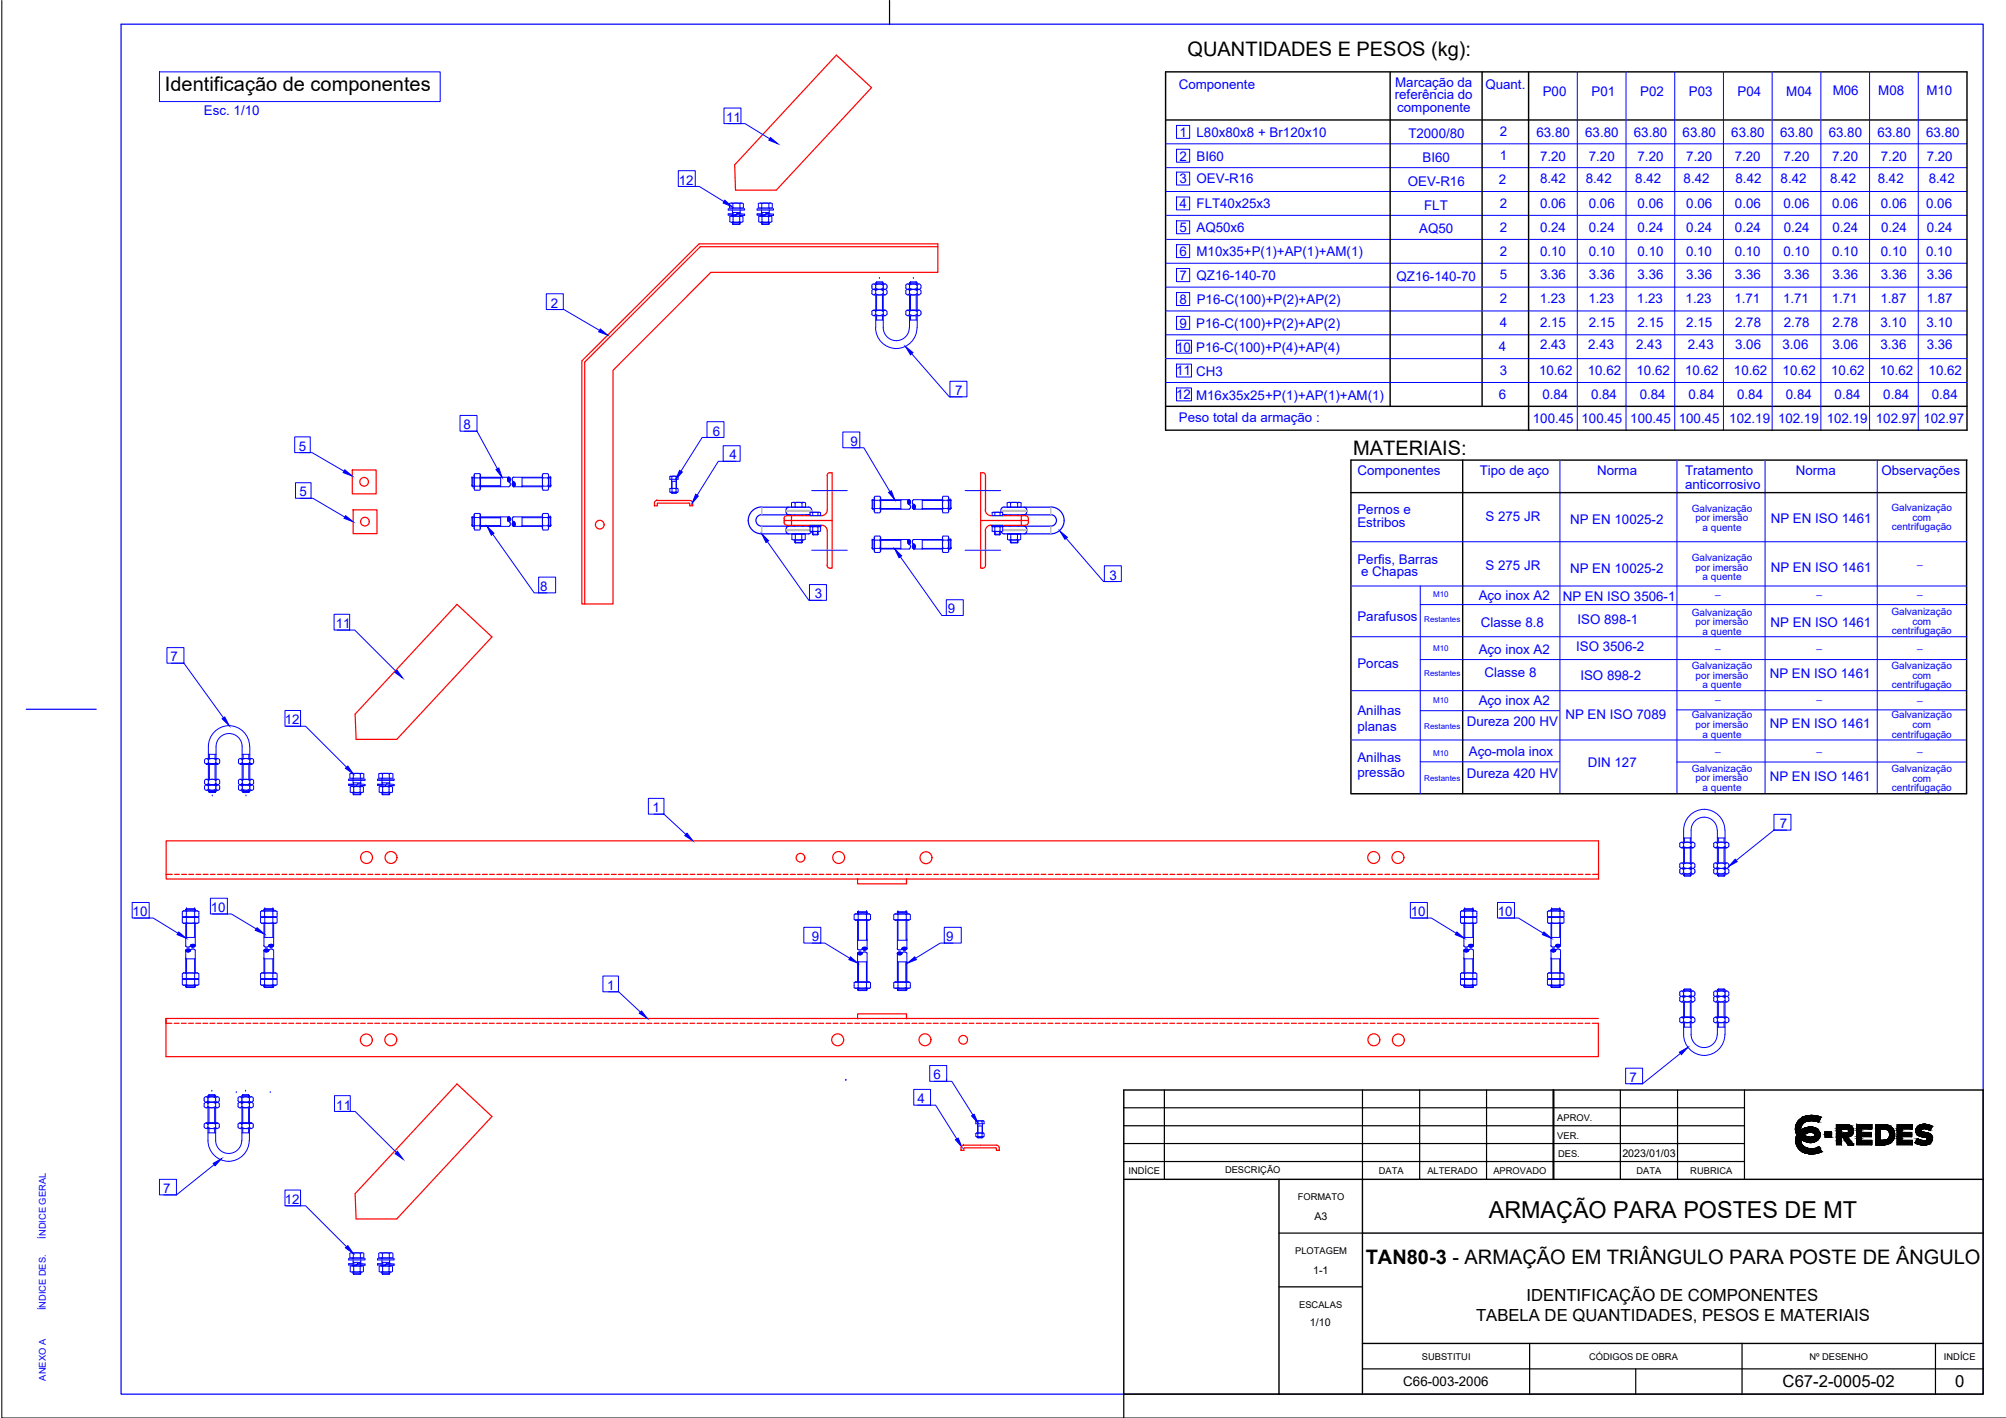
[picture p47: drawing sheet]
<svg xmlns="http://www.w3.org/2000/svg" width="420mm" height="297mm" viewBox="0 0 420 297" stroke-linecap="round" stroke-linejoin="round" font-family="sans-serif">
<defs><g id="words">
<text font-size="4.9" x="311.8" y="255">ARMAÇÃO PARA POSTES DE MT</text>
<g font-size="4.2">
<text x="248.8" y="11.6">QUANTIDADES E PESOS (kg):</text>
<text x="34.5" y="19.1">Identificação de componentes</text>
<text x="283.4" y="95.3">MATERIAIS:</text>
<text x="286" y="264.7">TAN80-3 - ARMAÇÃO EM TRIÂNGULO PARA POSTE DE ÂNGULO</text>
</g>
<g font-size="3.5">
<text x="319.7" y="272.6">IDENTIFICAÇÃO DE COMPONENTES</text>
<text x="309.2" y="276.8">TABELA DE QUANTIDADES, PESOS E MATERIAIS</text>
<text x="373.4" y="290.6">C67-2-0005-02</text>
<text x="409.5" y="290.6">0</text>
</g>
<g font-size="2.8" fill="#00f">
<text x="246.9" y="18.6">Componente</text>
<text x="292.1" y="20.8">referência do</text>
<text x="292.2" y="18.1">Marcação da</text>
<text x="292.7" y="23.5">componente</text>
<text x="311.1" y="18.6">Quant.</text>
<text x="323.1" y="20">P00</text>
<text x="333.3" y="20">P01</text>
<text x="343.5" y="20">P02</text>
<text x="353.7" y="20">P03</text>
<text x="363.9" y="20">P04</text>
<text x="374.1" y="20">M04</text>
<text x="383.9" y="19.9">M06</text>
<text x="393.4" y="19.9">M08</text>
<text x="403.5" y="19.9">M10</text>
<text x="42.7" y="24">Esc. 1/10</text>
<text x="152.1" y="25.5">11</text>
<text x="247.1" y="28.6">1</text>
<text x="250.6" y="28.6">L80x80x8 + Br120x10</text>
<text x="295" y="28.9">T2000/80</text>
<text x="314.1" y="28.5">2</text>
<text x="321.8" y="28.6">63.80</text>
<text x="332" y="28.6">63.80</text>
<text x="342.2" y="28.6">63.80</text>
<text x="352.4" y="28.6">63.80</text>
<text x="362.6" y="28.6">63.80</text>
<text x="372.8" y="28.6">63.80</text>
<text x="383" y="28.6">63.80</text>
<text x="393.2" y="28.6">63.80</text>
<text x="403.4" y="28.6">63.80</text>
<text x="247.1" y="33.6">2</text>
<text x="250.6" y="33.6">BI60</text>
<text x="297.9" y="34">BI60</text>
<text x="314.1" y="33.5">1</text>
<text x="322.6" y="33.7">7.20</text>
<text x="332.8" y="33.7">7.20</text>
<text x="343" y="33.7">7.20</text>
<text x="353.2" y="33.7">7.20</text>
<text x="363.3" y="33.7">7.20</text>
<text x="373.5" y="33.7">7.20</text>
<text x="383.8" y="33.7">7.20</text>
<text x="394" y="33.7">7.20</text>
<text x="403.6" y="33.7">7.20</text>
<text x="142.2" y="38.7">12</text>
<text x="247.1" y="38.4">3</text>
<text x="250.6" y="38.4">OEV-R16</text>
<text x="294.9" y="39">OEV-R16</text>
<text x="313.9" y="38.6">2</text>
<text x="322.6" y="38.4">8.42</text>
<text x="332.1" y="38.4">8.42</text>
<text x="342.5" y="38.4">8.42</text>
<text x="352.6" y="38.4">8.42</text>
<text x="363.5" y="38.4">8.42</text>
<text x="373" y="38.4">8.42</text>
<text x="383.3" y="38.4">8.42</text>
<text x="393.3" y="38.4">8.42</text>
<text x="404" y="38.4">8.42</text>
<text x="247.1" y="43.6">4</text>
<text x="250.6" y="43.6">FLT40x25x3</text>
<text x="298.3" y="44">FLT</text>
<text x="314.1" y="43.5">2</text>
<text x="322.6" y="43.5">0.06</text>
<text x="332.8" y="43.5">0.06</text>
<text x="343" y="43.5">0.06</text>
<text x="353.2" y="43.5">0.06</text>
<text x="363.4" y="43.5">0.06</text>
<text x="373.5" y="43.5">0.06</text>
<text x="383.8" y="43.5">0.06</text>
<text x="394" y="43.5">0.06</text>
<text x="403.4" y="43.5">0.06</text>
<text x="247.1" y="48.6">5</text>
<text x="247.1" y="53.6">6</text>
<text x="250.6" y="48.6">AQ50x6</text>
<text x="250.6" y="53.6">M10x35+P(1)+AP(1)+AM(1)</text>
<text x="297.3" y="48.8">AQ50</text>
<text x="314.1" y="48.5">2</text>
<text x="314.1" y="53.5">2</text>
<text x="322.6" y="53.5">0.10</text>
<text x="322.6" y="48.7">0.24</text>
<text x="332.8" y="53.5">0.10</text>
<text x="332.8" y="48.7">0.24</text>
<text x="343" y="53.5">0.10</text>
<text x="343" y="48.7">0.24</text>
<text x="353.1" y="53.5">0.10</text>
<text x="353.2" y="48.7">0.24</text>
<text x="363.3" y="53.5">0.10</text>
<text x="363.4" y="48.7">0.24</text>
<text x="373.5" y="53.5">0.10</text>
<text x="373.6" y="48.7">0.24</text>
<text x="383.8" y="53.5">0.10</text>
<text x="383.8" y="48.7">0.24</text>
<text x="394" y="53.5">0.10</text>
<text x="394" y="48.7">0.24</text>
<text x="403.4" y="53.5">0.10</text>
<text x="403.6" y="48.7">0.24</text>
<text x="247.1" y="58.6">7</text>
<text x="250.6" y="58.6">QZ16-140-70</text>
<text x="292.5" y="58.9">QZ16-140-70</text>
<text x="314.1" y="58.5">5</text>
<text x="322.6" y="58.5">3.36</text>
<text x="332.8" y="58.5">3.36</text>
<text x="343" y="58.5">3.36</text>
<text x="353.2" y="58.5">3.36</text>
<text x="363.4" y="58.5">3.36</text>
<text x="373.6" y="58.5">3.36</text>
<text x="383.8" y="58.5">3.36</text>
<text x="394" y="58.5">3.36</text>
<text x="403.6" y="58.5">3.36</text>
<text x="115.4" y="64.4">2</text>
<text x="247.1" y="63.6">8</text>
<text x="250.7" y="63.8">P16-C(100)+P(2)+AP(2)</text>
<text x="314.1" y="63.5">2</text>
<text x="322.5" y="63.5">1.23</text>
<text x="332.7" y="63.5">1.23</text>
<text x="342.9" y="63.5">1.23</text>
<text x="353.1" y="63.5">1.23</text>
<text x="363.3" y="63.5">1.71</text>
<text x="373.5" y="63.5">1.71</text>
<text x="383.7" y="63.5">1.71</text>
<text x="393.9" y="63.5">1.87</text>
<text x="403.6" y="63.5">1.87</text>
<text x="247.1" y="68.6">9</text>
<text x="250.6" y="68.7">P16-C(100)+P(2)+AP(2)</text>
<text x="314.1" y="68.5">4</text>
<text x="322.6" y="68.4">2.15</text>
<text x="332.8" y="68.4">2.15</text>
<text x="343" y="68.4">2.15</text>
<text x="353.2" y="68.4">2.15</text>
<text x="363.4" y="68.4">2.78</text>
<text x="373.6" y="68.4">2.78</text>
<text x="383.8" y="68.4">2.78</text>
<text x="393.9" y="68.4">3.10</text>
<text x="403.5" y="68.4">3.10</text>
<text x="246.3" y="73.6">10</text>
<text x="250.5" y="73.8">P16-C(100)+P(4)+AP(4)</text>
<text x="313.9" y="73.5">4</text>
<text x="322.6" y="73">2.43</text>
<text x="332.7" y="73">2.43</text>
<text x="342.7" y="73">2.43</text>
<text x="353.5" y="73">2.43</text>
<text x="363.4" y="73">3.06</text>
<text x="373.3" y="73">3.06</text>
<text x="383.8" y="73">3.06</text>
<text x="393.9" y="73">3.36</text>
<text x="403.6" y="73">3.36</text>
<text x="200.1" y="82.7">7</text>
<text x="246.3" y="83.6">12</text>
<text x="246.3" y="78.6">11</text>
<text x="250.5" y="83.8">M16x35x25+P(1)+AP(1)+AM(1)</text>
<text x="250.6" y="78.7">CH3</text>
<text x="313.9" y="83.6">6</text>
<text x="314.1" y="78.5">3</text>
<text x="322.4" y="78.6">10.62</text>
<text x="323" y="83.6">0.84</text>
<text x="332.6" y="78.6">10.62</text>
<text x="333.2" y="83.6">0.84</text>
<text x="342.8" y="78.6">10.62</text>
<text x="343.5" y="83.6">0.84</text>
<text x="353" y="78.6">10.62</text>
<text x="353.7" y="83.6">0.84</text>
<text x="363.2" y="78.6">10.62</text>
<text x="363.9" y="83.6">0.84</text>
<text x="373.4" y="78.6">10.62</text>
<text x="374.1" y="83.6">0.84</text>
<text x="383.5" y="78.6">10.62</text>
<text x="384.3" y="83.6">0.84</text>
<text x="393.7" y="78.6">10.62</text>
<text x="394.5" y="83.6">0.84</text>
<text x="403.9" y="78.6">10.62</text>
<text x="404.6" y="83.6">0.84</text>
<text x="97.1" y="89.9">8</text>
<text x="246.9" y="88.3">Peso total da armação :</text>
<text x="321.1" y="88.5">100.45</text>
<text x="331.3" y="88.5">100.45</text>
<text x="341.5" y="88.5">100.45</text>
<text x="351.6" y="88.5">100.45</text>
<text x="362.2" y="88.6">102.19</text>
<text x="372.4" y="88.6">102.19</text>
<text x="382.6" y="88.6">102.19</text>
<text x="392.9" y="88.6">102.97</text>
<text x="402.8" y="88.6">102.97</text>
<text x="62.6" y="94.4">5</text>
<text x="149.3" y="91.3">6</text>
<text x="178.1" y="93.4">9</text>
<text x="152.8" y="96.3">4</text>
<text x="284.3" y="99.5">Componentes</text>
<text x="309.9" y="99.5">Tipo de aço</text>
<text x="334.5" y="99.5">Norma</text>
<text x="352.9" y="99.6">Tratamento</text>
<text x="376.1" y="99.5">Norma</text>
<text x="394.1" y="99.5">Observações</text>
<text x="62.7" y="104">5</text>
<text x="284.3" y="107.7">Pernos e</text>
<text x="352.9" y="102.3">anticorrosivo</text>
<text x="284.3" y="110.4">Estribos</text>
<text x="311.2" y="109.1">S 275 JR</text>
<text x="328.8" y="109.7">NP EN 10025-2</text>
<text x="370.9" y="109.5">NP EN ISO 1461</text>
<text x="284.3" y="118.1">Perfis, Barras</text>
<text x="311.2" y="119.4">S 275 JR</text>
<text x="328.8" y="120">NP EN 10025-2</text>
<text x="370.9" y="119.7">NP EN ISO 1461</text>
<text x="113.1" y="123.8">8</text>
<text x="170.6" y="125.3">3</text>
<text x="232.4" y="121.4">3</text>
<text x="285.1" y="120.8">e Chapas</text>
<text x="309.7" y="125.7">Aço inox A2</text>
<text x="327.3" y="125.8">NP EN ISO 3506-1</text>
<text x="70.3" y="131.6">11</text>
<text x="198.5" y="128.5">9</text>
<text x="284.3" y="130">Parafusos</text>
<text x="310.2" y="131.3">Classe 8.8</text>
<text x="330.4" y="130.8">ISO 898-1</text>
<text x="370.8" y="131.3">NP EN ISO 1461</text>
<text x="309.7" y="137">Aço inox A2</text>
<text x="330.1" y="136.4">ISO 3506-2</text>
<text x="35.7" y="138.5">7</text>
<text x="284.3" y="139.9">Porcas</text>
<text x="310.9" y="141.8">Classe 8</text>
<text x="331" y="142.4">ISO 898-2</text>
<text x="370.7" y="142.1">NP EN ISO 1461</text>
<text x="284.3" y="149.7">Anilhas</text>
<text x="309.7" y="147.7">Aço inox A2</text>
<text x="59.6" y="151.7">12</text>
<text x="284.3" y="153.2">planas</text>
<text x="307.2" y="152.2">Dureza 200 HV</text>
<text x="327.9" y="150.5">NP EN ISO 7089</text>
<text x="370.7" y="152.6">NP EN ISO 1461</text>
<text x="284.3" y="159.7">Anilhas</text>
<text x="307.6" y="158.4">Aço-mola inox</text>
<text x="332.6" y="160.7">DIN 127</text>
<text x="284.3" y="162.7">pressão</text>
<text x="307.2" y="163">Dureza 420 HV</text>
<text x="370.7" y="163.5">NP EN ISO 1461</text>
<text x="136.7" y="170.1">1</text>
<text x="372.8" y="173.5">7</text>
<text x="27.8" y="191.9">10</text>
<text x="44.2" y="191">10</text>
<text x="295.5" y="191.9">10</text>
<text x="313.7" y="191.9">10</text>
<text x="170" y="197.1">9</text>
<text x="198.2" y="197.1">9</text>
<text x="127.2" y="207.3">1</text>
<text x="195.5" y="226.1">6</text>
<text x="341.3" y="226.6">7</text>
<text x="70.4" y="232.4">11</text>
<text x="192.2" y="231.1">4</text>
<text x="34.2" y="249.9">7</text>
<text x="59.6" y="252.2">12</text>
</g>
<text font-size="2.8" x="293.9" y="290.4">C66-003-2006</text>
<g font-size="2.2">
<text x="339.8" y="242.3">2023/01/03</text>
<text x="275.3" y="255.5">A3</text>
<text x="275" y="266.8">1-1</text>
<text x="274.4" y="277.9">1/10</text>
</g>
<g font-size="2.1" fill="#00f">
<text x="354.3" y="107.2">Galvanização</text>
<text x="396.2" y="107.1">Galvanização</text>
<text x="355.1" y="109.2">por imersão</text>
<text x="356.6" y="111.2">a quente</text>
<text x="396.2" y="111.1">centrifugação</text>
<text x="400.6" y="109.1">com</text>
<text x="354.3" y="117.5">Galvanização</text>
<text x="355.1" y="119.5">por imersão</text>
<text x="401.6" y="118.1">_</text>
<text x="356.6" y="121.5">a quente</text>
<text x="359.2" y="124.5">_</text>
<text x="380.4" y="124.5">_</text>
<text x="401.6" y="124.5">_</text>
<text x="354.3" y="129">Galvanização</text>
<text x="355.1" y="131">por imersão</text>
<text x="396.2" y="128.8">Galvanização</text>
<text x="400.6" y="130.8">com</text>
<text x="356.6" y="133">a quente</text>
<text x="359.2" y="135.7">_</text>
<text x="380.4" y="135.7">_</text>
<text x="396.2" y="132.8">centrifugação</text>
<text x="401.6" y="135.7">_</text>
<text x="354.3" y="140.2">Galvanização</text>
<text x="355.1" y="142.2">por imersão</text>
<text x="396.2" y="140.2">Galvanização</text>
<text x="400.6" y="142.2">com</text>
<text x="356.6" y="144.2">a quente</text>
<text x="359.2" y="146.5">_</text>
<text x="380.4" y="146.5">_</text>
<text x="396.2" y="144.2">centrifugação</text>
<text x="401.6" y="146.6">_</text>
<text x="354.3" y="150.5">Galvanização</text>
<text x="355.1" y="152.5">por imersão</text>
<text x="356.6" y="154.5">a quente</text>
<text x="396.2" y="150.5">Galvanização</text>
<text x="396.2" y="154.5">centrifugação</text>
<text x="400.6" y="152.5">com</text>
<text x="354.3" y="161.7">Galvanização</text>
<text x="359.2" y="157.3">_</text>
<text x="380.4" y="157.3">_</text>
<text x="396.2" y="161.7">Galvanização</text>
<text x="401.6" y="157.3">_</text>
<text x="355.1" y="163.7">por imersão</text>
<text x="356.6" y="165.7">a quente</text>
<text x="396.2" y="165.7">centrifugação</text>
<text x="400.6" y="163.7">com</text>
</g>
<g font-size="2">
<text x="326.2" y="238.6">VER.</text>
<text x="326.2" y="234.9">APROV.</text>
<text x="256.6" y="245.8">DESCRIÇÃO</text>
<text x="288.8" y="245.9">DATA</text>
<text x="299" y="245.9">ALTERADO</text>
<text x="312.8" y="245.9">APROVADO</text>
<text x="326.3" y="242.4">DES.</text>
<text x="342.8" y="245.9">DATA</text>
<text x="354" y="245.9">RUBRICA</text>
<text x="236.3" y="246">INDÍCE</text>
<text x="271.8" y="251.4">FORMATO</text>
<text x="271.3" y="262.6">PLOTAGEM</text>
<text x="272.1" y="274">ESCALAS</text>
<text x="297.8" y="284.8">SUBSTITUI</text>
<text x="332.9" y="284.8">CÓDIGOS DE OBRA</text>
<text x="379" y="284.8">Nº DESENHO</text>
<text x="407.2" y="284.8">INDÍCE</text>
</g>
<g font-size="2" fill="#00f">
<text x="9.6" y="259.5" transform="rotate(-90 9.6 259.5)">ÍNDICE GERAL</text>
<text x="9.6" y="274.5" transform="rotate(-90 9.6 274.5)">ÍNDICE DES.</text>
<text x="9.6" y="289.2" transform="rotate(-90 9.6 289.2)">ANEXO A</text>
</g>
<g font-size="1.7" fill="#00f">
<text x="300.1" y="125">M10</text>
<text x="298.3" y="130.3">Restantes</text>
<text x="300.1" y="136.3">M10</text>
<text x="298.3" y="141.7">Restantes</text>
<text x="300.1" y="147.3">M10</text>
<text x="298.3" y="152.6">Restantes</text>
<text x="300.1" y="158.3">M10</text>
<text x="298.3" y="163.7">Restantes</text>
</g>
</g></defs>
<!-- layer: folha -->
<path d="M25.4 5.1h390v286.9h-390zM5.5 148.6h14.7" fill="none" stroke="#00f" stroke-width=".25"/>
<path d="M186.3 .1v5M235.4 292v5" fill="none" stroke="#000" stroke-width=".25"/>
<!-- layer: Medio -->
<g fill="none" stroke="#f00" stroke-width=".25">
<path d="M175.2 11.5l7.3 6.9-19.9 21.4h-8.5l-.2-5.3zM196.4 51.7h-49.7l-24.2 24.1v50.7M121.9 75.6l24.5-24.5h50v6h-47.5l-20.5 20.5v48.9h-6.5zM73.8 98.5h5v4.9h-5zM74 106.8h5v5h-5zM137.6 104.8l-.5 .3v.8h.6l.1-.5M137.6 104.8h7M137.8 105.4h6.6M144.3 105.4l.1 .1M144.5 104.8l.3 .1 .2 .4M145.1 105.4v.5h-.6v-.4M95.7 126.6l7.3 6.8-19.9 21.5h-8.5l-.2-5.3z"/>
<path d="M34.8 176.1h300v8h-300zM34.8 183.2h1.3M36.6 183.2h.9M38.1 183.2h1M39.5 183.2h1.1M41.1 183.2h.9M42.5 183.2h1.1M44.1 183.2h.9M45.6 183.2h1M47.1 183.2h.9M48.6 183.2h1M50 183.2h1.1"/>
<path d="M51.6 183.2h1M53 183.2h1.1M54.6 183.2h.9M56 183.2h1.1M57.6 183.2h.9M59.1 183.2h1M60.6 183.2h1M62.1 183.2h1M63.5 183.2h1.1M65.1 183.2h.9M66.5 183.2h1.1M68.1 183.2h.9"/>
<path d="M69.6 183.2h1M71.1 183.2h1M72.6 183.2h1M74 183.2h1.1M75.6 183.2h.9M77 183.2h1.1M78.6 183.2h.9M80.1 183.2h1M81.6 183.2h1M83.1 183.2h1M84.5 183.2h1.1M86.1 183.2h1"/>
<path d="M87.5 183.2h1.1M89.1 183.2h.9M90.6 183.2h1M92.1 183.2h.9M93.6 183.2h1M95.1 183.2h1M96.6 183.2h1M98 183.2h1.1M99.6 183.2h.9M101 183.2h1.1M102.6 183.2h.9M104.1 183.2h1"/>
<path d="M105.6 183.2h1M107.1 183.2h1M108.5 183.2h1.1M110.1 183.2h.9M111.5 183.2h1.1M113.1 183.2h.9M114.6 183.2h1M116.1 183.2h1M117.6 183.2h1M119 183.2h1.1M120.6 183.2h1M122 183.2h1.1"/>
<path d="M123.6 183.2h.9M125.1 183.2h1M126.6 183.2h1M128.1 183.2h1M129.5 183.2h1.1M131.1 183.2h1M132.5 183.2h1.1M134.1 183.2h.9M135.6 183.2h1M137.1 183.2h.9M138.6 183.2h1M140.1 183.2h1"/>
<path d="M141.6 183.2h1M143 183.2h1.1M144.6 183.2h.9M146.1 183.2h1M147.6 183.2h.9M149.1 183.2h1M150.6 183.2h1M152.1 183.2h1M153.5 183.2h1.1M155.1 183.2h.9M156.5 183.2h1.1M158.1 183.2h.9"/>
<path d="M159.6 183.2h1M161.1 183.2h1M162.6 183.2h1M164 183.2h1.1M165.6 183.2h1M167 183.2h1.1M168.6 183.2h.9M170.1 183.2h1M171.6 183.2h1M173.1 183.2h1M174.6 183.2h1M176.1 183.2h1"/>
<path d="M177.5 183.2h1.1M179.1 183.2h.9M179.6 184.1v1.1h10.3v-1.1M180.6 183.2h1M182.1 183.2h.9M183.6 183.2h1M185.1 183.2h1M186.6 183.2h1M188 183.2h1.1M189.6 183.2h.9M191.1 183.2h1M192.6 183.2h.9"/>
<path d="M194.1 183.2h1M195.6 183.2h1M197.1 183.2h1M198.5 183.2h1.1M200.1 183.2h1M201.5 183.2h1.1M203.1 183.2h.9M204.6 183.2h1M206.1 183.2h1M207.6 183.2h1M209.1 183.2h1M210.6 183.2h1"/>
<path d="M212 183.2h1.1M213.6 183.2h.9M215.1 183.2h1M216.6 183.2h1M218.1 183.2h1M219.6 183.2h1M221.1 183.2h1M222.5 183.2h1.1M224.1 183.2h.9M225.6 183.2h1M227.1 183.2h.9M228.6 183.2h1"/>
<path d="M230.1 183.2h1M231.6 183.2h1M233 183.2h1.1M234.6 183.2h1M236.1 183.2h1M237.6 183.2h.9M239.1 183.2h1M240.6 183.2h1M242.1 183.2h1M243.6 183.2h1M245.1 183.2h1M246.5 183.2h1.1"/>
<path d="M248.1 183.2h.9M249.6 183.2h1M251.1 183.2h1M252.6 183.2h1M254.1 183.2h1M255.6 183.2h1M257 183.2h1.1M258.6 183.2h.9M260.1 183.2h1M261.6 183.2h1M263.1 183.2h1M264.6 183.2h1"/>
<path d="M266.1 183.2h1M267.5 183.2h1.1M269.1 183.2h1M270.6 183.2h1M272.1 183.2h1M273.6 183.2h1M275.1 183.2h1M276.6 183.2h1M278 183.2h1.1M279.6 183.2h1M281.1 183.2h1M282.6 183.2h.9"/>
<path d="M284.1 183.2h1M285.6 183.2h1M287.1 183.2h1M288.6 183.2h1M290.1 183.2h1M291.5 183.2h1.1M293.1 183.2h.9M294.6 183.2h1M296.1 183.2h1M297.6 183.2h1M299.1 183.2h1M300.6 183.2h1"/>
<path d="M302 183.2h1.1M303.6 183.2h.9M305.1 183.2h1M306.6 183.2h1M308.1 183.2h1M309.6 183.2h1M311.1 183.2h1M312.5 183.2h1.1M314.1 183.2h1M315.6 183.2h1M317.1 183.2h1M318.6 183.2h1"/>
<path d="M320.1 183.2h1M321.6 183.2h1M323.1 183.2h1M324.6 183.2h1M326.1 183.2h1M327.6 183.2h.9M329.1 183.2h1M330.6 183.2h1M332.1 183.2h1M333.6 183.2h1.2M34.8 214.4h1.2M34.8 213.3v1.1"/>
<path d="M36.5 214.4h1M38 214.4h1M39.5 214.4h1M41 214.4h1M42.5 214.4h1M44 214.4h1M45.5 214.4h1M47 214.4h1M48.5 214.4h1M50 214.4h1M51.5 214.4h1M53 214.4h1"/>
<path d="M54.5 214.4h1M56 214.4h1M57.5 214.4h1M59 214.4h1M60.5 214.4h1M62 214.4h1M63.5 214.4h1M65 214.4h1M66.5 214.4h1M68 214.4h1M69.5 214.4h1M71 214.4h1"/>
<path d="M72.5 214.4h1M74 214.4h1M75.5 214.4h1M77 214.4h1M78.5 214.4h1M80 214.4h1M81.5 214.4h1M83 214.4h1M84.5 214.4h1M86 214.4h1M87.5 214.4h1M89 214.4h1"/>
<path d="M90.5 214.4h1M92 214.4h1M93.5 214.4h1M95 214.4h1M96.5 214.4h1M98 214.4h1M99.5 214.4h1M101 214.4h1M102.5 214.4h1M104 214.4h1M105.5 214.4h1M107 214.4h1"/>
<path d="M108.5 214.4h1M110 214.4h1M111.5 214.4h1M113 214.4h1M114.5 214.4h1M116 214.4h1M117.5 214.4h1M119 214.4h1M120.5 214.4h1M122 214.4h1M123.5 214.4h1M125 214.4h1"/>
<path d="M126.5 214.4h1M128 214.4h1M129.5 214.4h1M131 214.4h1M132.5 214.4h1M134 214.4h1M135.5 214.4h1M137 214.4h1M138.5 214.4h1M140 214.4h1M141.5 214.4h1M143 214.4h1"/>
<path d="M144.5 214.4h1M146 214.4h1M147.5 214.4h1M149 214.4h1M150.5 214.4h1M152 214.4h1M153.5 214.4h1M155 214.4h1M156.5 214.4h1M158 214.4h1M159.5 214.4h1M161 214.4h1"/>
<path d="M162.5 214.4h1M164 214.4h1M165.5 214.4h1M167 214.4h1M168.5 214.4h1M170 214.4h1M171.5 214.4h1M173 214.4h1M174.5 214.4h1M176 214.4h1M177.5 214.4h1M179 214.4h1"/>
<path d="M179.6 213.4v-1h10.3v1M180.5 214.4h1M182 214.4h1M183.5 214.4h1M185 214.4h1M186.5 214.4h1M188 214.4h1M189.5 214.4h1M191 214.4h1M192.5 214.4h1M194 214.4h1M195.5 214.4h1"/>
<path d="M197 214.4h1M198.5 214.4h1M200 214.4h1M201.5 214.4h1M203 214.4h1M204.5 214.4h1M206 214.4h1M207.5 214.4h1M209 214.4h1M210.5 214.4h1M212 214.4h1M213.5 214.4h1"/>
<path d="M215 214.4h1M216.5 214.4h1M218 214.4h1M219.5 214.4h1M221 214.4h1M222.5 214.4h1M224 214.4h1M225.5 214.4h1M227 214.4h1M228.5 214.4h1M230 214.4h1M231.5 214.4h1"/>
<path d="M233 214.4h1M234.5 214.4h1M236 214.4h1M237.5 214.4h1M239 214.4h1M240.5 214.4h1M242 214.4h1M243.5 214.4h1M245 214.4h1M246.5 214.4h1M248 214.4h1M249.5 214.4h1"/>
<path d="M251 214.4h1M252.5 214.4h1M254 214.4h1M255.5 214.4h1M257 214.4h1M258.5 214.4h1M260 214.4h1M261.5 214.4h1M263 214.4h1M264.5 214.4h1M266 214.4h1M267.5 214.4h1"/>
<path d="M269 214.4h1M270.5 214.4h1M272 214.4h1M273.5 214.4h1M275 214.4h1M276.5 214.4h1M278 214.4h1M279.5 214.4h1M281 214.4h1M282.5 214.4h1M284 214.4h1M285.5 214.4h1"/>
<path d="M287 214.4h1M288.5 214.4h1M290 214.4h1M291.5 214.4h1M293 214.4h1M294.5 214.4h1M296 214.4h1M297.5 214.4h1M299 214.4h1M300.5 214.4h1M302 214.4h1M303.5 214.4h1"/>
<path d="M305 214.4h1M306.5 214.4h1M308 214.4h1M309.5 214.4h1M311 214.4h1M312.5 214.4h1M314 214.4h1M315.5 214.4h1M317 214.4h1M318.5 214.4h1M320 214.4h1M321.5 214.4h1"/>
<path d="M323 214.4h1M324.5 214.4h1M326 214.4h1M327.5 214.4h1M329 214.4h1M330.5 214.4h1M332 214.4h1M334.8 213.3h-300v8h300v-6.9h-1.3M95.7 227.1l7.3 6.8-19.9 21.4h-8.5l-.2-5.3zM209.3 240.4l-.1-.3-.4-.2h-7l-.4 .2-.1 .9h.6l.1-.6 6.7 .1M209.3 240.4v.6h-.6v-.4"/>
<circle cx="76.3" cy="100.9" r=".91"/>
<circle cx="76.4" cy="109.3" r=".91"/>
<circle cx="125.6" cy="109.9" r=".91"/>
<circle cx="76.8" cy="179.6" r="1.25"/>
<circle cx="81.9" cy="179.6" r="1.25"/>
<circle cx="167.7" cy="179.7" r=".91"/>
<circle cx="175.7" cy="179.6" r="1.25"/>
<circle cx="194" cy="179.7" r="1.25"/>
<circle cx="287.7" cy="179.6" r="1.25"/>
<circle cx="292.8" cy="179.6" r="1.25"/>
<circle cx="76.7" cy="217.9" r="1.25"/>
<circle cx="81.9" cy="217.8" r="1.25"/>
<circle cx="175.5" cy="217.8" r="1.25"/>
<circle cx="193.7" cy="217.8" r="1.25"/>
<circle cx="201.7" cy="217.8" r=".91"/>
<circle cx="287.8" cy="217.8" r="1.25"/>
<circle cx="292.9" cy="217.9" r="1.25"/>
</g>
<!-- layer: Fino -->
<g fill="none" stroke="#00f" stroke-width=".21">
<path d="M33.4 15.1h58.8v6.2h-58.8zM330.4 15.1v75M340.6 15.1v75M350.8 15.1v75M361 15.1v75M371.2 15.1v75M381.4 15.1v75M391.6 15.1v75M401.8 15.1v75M142.1 35.8h3.5v3.3h-3.5zM142.5 39.1h4l5.1 3.1M151.6 22.6h3.6v3.3h-3.6z"/>
<path d="M152.4 25.9h3.6l5.2 3.2M244.1 30.1h167.9M244.1 35.1h167.9M246.4 26.3h2.8v2.7h-2.8zM246.4 31.3h2.8v2.7h-2.8zM246.4 36.1h2.8v2.7h-2.8zM152.5 43.8h3.5v.2h-3.5zM152.5 44.8l1.7 .1v.3l-1.7-.1zM152.5 44.8h.9M152.8 42.7v.8h2.9v-.8M153.1 42.5h2.2M153.2 45.3h2.1"/>
<path d="M153.2 46.6h2.1M153.4 44.4h1.6M153.4 43.5v.3M153.4 44v.9M153.4 45.2v.1M153.4 46.6v.3M153.5 42.7l-.5-.2-.3 .2M153.5 42.7v.8M153.5 46.4l.7 .2 .7-.2M153.5 45.4l.7-.1 .7 .1M153.5 45.4l-.4-.1-.3 .1 .1 1 .2 .1 .4-.1M153.5 44.5v.4"/>
<path d="M153.5 45.2v.1M153.5 45.4v1.1M153.5 46.6v.4M153.5 47l-.1-.1h1.6l-.1 .1M153.5 47h1.4M154.3 44.7l1.7 .2v.2l-1.7-.2zM154.9 44.5v.3M154.9 45v.3M154.9 46.6v.4M154.9 45.4l.2-.1 .5 .1v1l-.7 .1zM155 42.7v.8M155 45.1h1"/>
<path d="M155 43.5v.3M155 44v.8M155 45v.3M155 46.6v.3M155.7 42.7l-1.5-.2-.7 .2M158.6 43.8h3.4v.2h-3.4zM158.6 44.8l1.7 .1-.1 .3-1.6-.1zM158.6 44.8h.9M158.9 46.4l.2 .1 .5-.1M158.9 45.4v1M159.2 42.5h2.2M159.3 45.3h2"/>
<path d="M159.3 46.6h2M159.5 43.5v.3M159.5 44v.9M159.5 45.2v.1M159.5 46.6v.3M159.5 44.4h1.6M159.6 42.7v.8M159.6 42.7l.7-.2 .7 .2M159.6 45.4l-.5-.1-.2 .1M159.6 45.4v1.1M159.6 46.4l.7 .2 1.4-.2M159.6 47l-.1-.1h1.6l-.1 .1"/>
<path d="M159.6 47h1.4M159.6 44.5v.4M159.6 45.2v.1M159.6 46.6v.4M160.4 44.7l1.6 .2v.2l-1.6-.2zM161 44.5v.3M161 45v.3M161 45.4v1.1M161 46.6v.4M161 42.7l.3-.2 .5 .2v.8h-3v-.8l.3-.2 .5 .2M161 42.7v.8M161.1 45.1h.9"/>
<path d="M161.1 43.5v.3M161.1 44v.8M161.1 45v.3M161.1 46.6v.3M161.7 45.4l-1.4-.1-.7 .1M161.7 45.4v1.1M182.6 59.8l.4-.3 .4 .3a1.16 1.16 0 0 1 1.6 0v.5M182.6 59.8v.5M183 59.5h2.4M183.4 59.5l.2-.5v.5M183.4 59.8v.5M183.4 59.3h1.6"/>
<path d="M183.6 59h1.2M184.2 58.3h.1M184.8 59.5v-.5l.2 .5M185 59.8l.4-.3 .3 .3M185.8 59.8v.5M189.7 59.8l.4-.3 .4 .3M189.7 59.8v.5M190.1 59.5h2.4M190.5 59.3v.2M190.5 59.8v.5M190.7 59v.5M190.7 59l-.2 .3h1.6l-.2-.3"/>
<path d="M190.7 59h1.2M191.3 58.3h.1M191.9 59v.5M192.1 59.3v.2M192.1 59.8v.5M192.9 59.8l-.4-.3-.4 .3a1.16 1.16 0 0 0-1.6 0M192.9 59.8v.5M244.1 40.1h167.9M244.1 45.1h167.9M244.1 50.2h167.9M244.1 55.1h167.9M246.4 41.3h2.8v2.7h-2.8z"/>
<path d="M246.4 46.3h2.8v2.7h-2.8zM246.4 51.3h2.8v2.7h-2.8zM246.4 56.2h2.8v2.8h-2.8zM114.4 61.5h3.6v3.3h-3.6zM115.4 64.8h2.7l7.5 4.4M182.6 60.9l.4-.3 .4 .3a1.16 1.16 0 0 1 1.6 0v.3a.85 .85 0 0 1-1.3 .5l-.3-.2M182.6 65.3l.4-.3 .4 .3a1.16 1.16 0 0 1 1.6 0v.5M182.6 60.9v.6M182.6 65.3v.5M183 61.8h2.4M183 65h2.4M183 66.2h2.4"/>
<path d="M183 60.6h2.4h-2.4M183 65h2.4h-2.4M183.4 61.4l-.4 .4-.4-.4M183.4 68.6a4.3 4.3 0 0 0 4.3 4.4 4.3 4.3 0 0 0 4.4-4.4M183.4 60.9v.6M183.4 65.3v.5M183.4 67h1.6M183.4 61.8v3.2M183.4 66.2v2.5M183.6 61.8v3.2M183.6 66.2v.8M184.8 61.8v3.2"/>
<path d="M184.8 66.2v.8M185 61.4l.4 .4 .3-.4M185 60.3l.4 .3 .3-.3M185 65.8l.4 .3 .3-.3M185 60.9l.4-.3 .3 .3M185 65.3l.4-.3 .3 .3M185 60.3a1.16 1.16 0 0 1-1.6 0l-.4 .3-.4-.3M185 65.8a1.16 1.16 0 0 1-1.6 0l-.4 .3-.4-.3M185 66.2a5.1 5.1 0 0 0 .6 4.1 2.73 2.73 0 0 0 3 .9 2.73 2.73 0 0 0 1.9-2.6M185 61.8v3.2M185.8 60.9v.6M185.8 65.3v.5"/>
<path d="M189.7 60.3l.4 .3 .4-.3a1.16 1.16 0 0 0 1.6 0l.4 .3 .4-.3M189.7 61.4l.4 .4 .4-.4M189.7 60.9l.4-.3 .4 .3M189.7 65.3l.4-.3 .4 .3M189.7 60.9v.6M189.7 65.3v.5M190.1 61.8h2.4M190.1 65h2.4M190.1 66.2h2.4M190.5 65.8a1.16 1.16 0 0 0 1.6 0l.4 .3 .4-.3M190.5 67h1.6M190.5 65.3v.3a.41 .41 0 0 1-.3 .5 .41 .41 0 0 1-.5-.3"/>
<path d="M190.5 61.8v3.2M190.5 66.2v2.5M190.7 61.8v3.2M190.7 66.2v.8M191 74.1l7.8 9h2.7M191.9 61.8v3.2M191.9 66.2v.8M192.1 61.4l.4 .4 .4-.4M192.1 60.9v.6M192.1 65.3v.5M192.1 61.8v3.2M192.1 66.2v2.5"/>
<path d="M192.5 60.6h-2.4h2.4M192.5 65h-2.4h2.4M192.9 60.9l-.4-.3-.4 .3a1.16 1.16 0 0 0-1.6 0v.3a.79 .79 0 0 0 1.3 .5l.3-.2M192.9 65.3l-.4-.3-.4 .3a1.16 1.16 0 0 0-1.6 0M192.9 60.9v.6M192.9 65.3v.5M199 79.9h3.5v3.2h-3.5zM244.1 70.1h167.9M244.1 60.1h167.9M244.1 65.1h167.9M244.1 75.1h167.9M246.4 61.3h2.8v2.7h-2.8z"/>
<path d="M246.4 66.3h2.8v2.7h-2.8zM246.4 71.3h3.2v2.7h-3.2zM246.4 76.3h3.2v2.7h-3.2zM61.7 91.5h3.3v3.3h-3.3zM62.7 94.8h2.7l6.7 3.9M96.4 87h3.5v3.3h-3.5zM97.2 90.3h2.7l4.3 7.9M99 100v2M99 100l-.2 .1M99 100h.3M99.3 99.4v3.1M99.4 99.2h1.1l.1 .3v2.9l-.1 .3h-1.1l-.1-.3v-2.9z"/>
<path d="M100.6 99.4v3.1M100.6 100h6M104.9 100v2M106.6 100l.3 .4M106.6 99.9l-.2 .2M106.6 99.9l.1 .1M106.7 100l.2 .2M106.7 100l.1 .1M109.3 100v2M113.6 99.4v3.1M113.6 99.5v2.9M113.6 100l-6-.1-.2 .2"/>
<path d="M113.7 99.2h1.1l.1 .3v2.9l-.1 .3h-1.1l-.1-.3v-2.9zM114.9 99.4v3.1M114.9 100h.3M115.2 100l.2 .1M115.2 100h.1M115.2 100v2M140.3 99.9l1.6-.1 .1 .1v.5h-1.7zM140.4 99.8h.3v2.5M140.7 99.8h.9M141.9 99.8h-.3v.6M148.1 88.3h3.5v3.3h-3.5zM150.7 91.6h-3.6l-4.5 7.1"/>
<path d="M151.5 93.4h3.5v3.2h-3.5zM154.2 96.6h-3.7l-4.5 7.1M176.5 90.5h3.6v3.3h-3.6zM178.3 93.8h2.6l5.5 9.2M244.1 80.1h167.9M246.4 81.3h3.2v2.7h-3.2zM326.7 96.4v69.8M351.2 96.4v69.7M369.7 96.4v69.8M393.2 96.4v69.8M61.9 101.1h3.3v3.3h-3.3zM62.9 104.4h2.6l6.7 3.9"/>
<path d="M98.8 108.4v1.7l.2 .2M98.8 110.1h.1M98.8 109.3h.1M98.8 108.4h.1M98.8 100.1v1.7l.2 .2M98.8 101.8h.1M98.8 101h.1M98.8 100.1h.1M98.8 108.4h.5M98.8 110.1h.5M98.8 100.1h.5M98.8 101.8h.5"/>
<path d="M99 108.3v2M99 108.3l-.2 .1M99 108.3h.3M99 110.3h.3M99 102h.3M99.3 107.7l.1 .7M99.4 107.6h1.1l.1 .3v2.8l-.1 .3h-1.1l-.1-.3v-2.8zM99.4 108.4h1.1M99.4 100.1h1.1M99.4 101.8h1.1M99.4 110.2l-.1 .6M99.4 108.4l-.1 .9 .1 .8h1.1"/>
<path d="M100.6 107.7v3.1M100.6 108.3h6M100.6 110.3h6M100.6 102h6M100.6 108.4h4.3M100.6 110.1h4.3M100.6 100.1h4.3M100.6 101.8h4.3M103.2 111.9l8.7 12.3h2.7M104.9 108.3v2M106.3 108.7l.4 .5M106.3 100.4l.4 .5"/>
<path d="M106.3 100.5l.4 .4h-.1M106.3 108.8l.4 .5M106.3 108.6l.1-.2 .5 .6M106.3 100.2l.1-.1 .5 .6M106.3 109l.1 .1M106.3 100.6l.1 .2M106.3 109v-.4l.5 .6M106.3 100.2v.4M106.3 109l.3 .3M106.3 100.7l.3 .3M106.3 100.3l.5 .6M106.4 109.1l.2 .1"/>
<path d="M106.4 100.8l.1 .1M106.4 108.5l.4 .6M106.4 100.1l.4 .7M106.5 100.9h.1M106.5 108.4l.4 .5M106.5 100l.4 .6M106.6 108.3l.3 .4M106.6 108.3l-.2 .1M106.6 109.2l.1 .1M106.6 108.3h.1M106.7 108.3l.2 .3M106.7 109.3l.1 .1"/>
<path d="M106.7 101l.1 .1M106.7 101.9l-.1 .1M106.7 108.3l.1 .1M106.7 100.9h-.1M106.8 110.1l-.2 .2M106.8 101.8l-.1 .1M106.8 109.1l-.2 .1M106.8 100.8l-.1 .1M106.8 109.4v.7M106.8 101.1v.7M106.8 108.4l.1 .2M106.8 100.1l.1 .1"/>
<path d="M106.9 108.6v.2M106.9 100.2v.4M106.9 100.6l-.1 .2M106.9 108.8l-.1 .3M107.3 108.6v.4M107.3 100.2v.4M107.3 109.6v.4l.3 .3M107.3 101.2v.4l.3 .4M107.3 109.7l.4 .5M107.3 101.3l.4 .6M107.3 101.5l.4 .4-.1 .1M107.3 109.8l.4 .5"/>
<path d="M107.3 109l.3 .2M107.3 100.6l.2 .3M107.3 110l.3 .3M107.3 101.6l.2 .3M107.4 109.5l.5 .6M107.4 101.1l.5 .7M107.4 109.5l.4 .6-.2 .2M107.4 101.2l.4 .6M107.4 101.1l.1-.1 .4 .5M107.4 100.1l-.1 .1M107.4 109.4l-.1 .2M107.4 101.1l-.1 .1"/>
<path d="M107.4 109.4l.5 .6M107.4 101.1l.5 .6M107.5 100.9h.1M107.5 101.9l.1 .1M107.5 109.3l.4 .5M107.6 109.3l.3 .4M107.6 101l.3 .4M107.6 109.2l-.2 .2M107.6 100.9h-.1M107.6 109.2l.1 .1M107.6 100.9h.1M107.6 110.3h6"/>
<path d="M107.6 102h6M107.7 109.3l.2 .2M107.7 109.3l.1 .1M107.8 109.4l.1 .4-.1 .3M107.8 101.1v.1M107.8 101.1l-.1-.1 .2 .2M107.8 101.8l-.1 .1M107.9 101.2v.2M107.9 101.4l-.1 .4M109.3 110.3h.1M109.3 102h.1M109.3 108.4h4.3"/>
<path d="M109.3 110.1h4.3M109.3 108.3v2M109.3 100.1h4.3M109.3 101.8h4.3M113.6 107.7l.1 .7M113.6 107.9v2.9l.1-.7M113.6 108.3h-6l-.3 .3M113.7 108.4l-.1 .9 .1 .8M113.7 107.6h1.1l.1 .3v2.8l-.1 .3h-1.1l-.1-.3v-2.8zM113.7 108.4h1.1M113.7 101.8h1.1M113.7 100.1h1.1"/>
<path d="M114.8 108.4l.1 .9-.1 .8h-1.1M114.8 110.2l.1 .6M114.9 107.7l-.1 .7M114.9 108.4h.5M114.9 108.3h.3M114.9 110.3h.3M114.9 110.1h.5M114.9 100.1h.5M114.9 102h.3M114.9 101.8h.5M115.2 108.3l.2 .1M115.2 108.3h.1"/>
<path d="M115.2 110.3h.1M115.2 102h.1M115.2 108.3v2M115.4 110.1h.1M115.4 109.3h.1M115.4 108.4h.1M115.4 101.8h.1M115.4 101h.1M115.4 100.1h.1M115.4 100.1v1.7M115.4 108.4v1.7M115.4 110.1l-.2 .2"/>
<path d="M115.4 101.8l-.2 .2M140.3 102.4l1.6-.1 .1 .1v.7l-1.5 .1-.2-.1zM140.4 102.3l.3 .1M140.7 103.2l.1 .1M140.7 103.2h.1M140.7 100.7h1M140.7 103.2h1M140.7 103l-.3 .1M140.8 100.8v1.5M140.8 103.2v.1M141.6 103l.3 .1M141.6 102.4h-.8l-.1 .6h.9"/>
<path d="M141.6 100.8v1.5M141.6 102.4v.7M141.6 103.2v.1M141.7 103.2l-.9 .1M141.7 100.4v1.9M141.7 103.2h.1M141.9 102.3l-.3 .1M160.7 113.5l8.7 12.3h2.7M165.8 111.8h2.9M166.2 105.2h2.2M166.2 113.1h2.1M166.5 113.1v.5"/>
<path d="M166.5 105.4l.7-.2 .8 .2M166.5 105.4v.8M166.6 112l.6-.2 .7 .2v1l-.7 .1-.6-.1M166.6 112l-.3-.2-.4 .2v1h.7M166.6 113.1v.6l-.1-.1h1.6l-.2 .1v-.6M166.6 113.7h1.3M166.6 112v1M168 112l.4-.2 .2 .2 .1 1h-.7M168 105.4l.5-.2 .2 .2M168 105.4v.8M168.1 113.1v.5M168.7 105.4v.8h-2.9v-.8l.5-.2 .2 .2"/>
<path d="M169.6 110.1h2.4v.2h-2.4zM169.6 107.4h.6M169.7 107.3v.7h2.2v-.7M169.9 110.3h1.7M169.9 111.4h1.7M170 102.8h7.5M170 115.3h7.5M170 107.3h1.6M170.2 110.4h-.5l-.1 .9h.6M170.2 111.9l.1 .1M170.2 111.4v.5M170.2 111.9h1.2"/>
<path d="M170.2 107.3v.7M170.3 111.4v.6M171.2 111.4v.6h-.9M171.3 107.3v.7M171.3 110.4v.9M171.4 111.4v.5M171.4 111.9l-.2 .1M171.8 107.4h-1.6M171.8 110.4h-1.6v.8l1.6 .1M171.9 110.4v.9M182.7 113.1v1.8l.1 .1M182.7 114.9h.1"/>
<path d="M182.7 114h.1M182.7 113.1h.1M182.7 104.8v1.7l.1 .2M182.7 106.5h.1M182.7 105.7h.1M182.7 104.8h.1M182.7 113.1h.4M182.7 114.9h.4M182.7 104.8h.4M182.7 106.5h.4M182.8 104.7v2M182.8 113v2"/>
<path d="M182.8 113l-.1 .1M182.8 104.7l-.1 .1M182.8 113h.3M182.8 115h.3M182.8 104.7h.3M182.8 106.7h.3M183.1 112.5l.1 .6M183.1 104.1l.1 .7M183.2 114.9l-.1 .6M183.2 113.1l-.1 .9 .1 .9M183.2 104.8l-.1 2.4M183.3 112.3h1l.1 .3v2.9l-.1 .2h-1l-.2-.2v-2.9z"/>
<path d="M183.3 104h1l.1 .3v2.8l-.1 .3h-1l-.2-.3v-2.8zM183.3 113.1h1M183.3 114.9h1M183.3 106.5h1M184.3 104.8l.1 .9-.1 .8M184.3 106.6l.1 .6M184.4 112.5v3M184.4 104.1l-.1 .7h-1M184.4 113h6M184.4 104.7h6M184.4 115h.1M184.4 113h.1"/>
<path d="M184.4 106.7h.1M184.4 104.7h.1M184.4 113.1h4.3M184.4 114.9h4.3M184.4 104.8h4.3M184.4 106.5h4.3M188.6 116.7l8.7 12.2h2.6M188.7 104.7v2M188.7 113v2M190.1 113.4l.4 .5M190.1 105.1l.4 .5M190.1 113.6l.4 .4"/>
<path d="M190.1 105.2l.4 .5M190.2 113.2l.5 .6M190.2 104.9l.5 .6M190.2 113.3l.4 .6M190.2 105l.4 .6M190.2 113.7l.1 .3M190.2 105.4l.1 .3M190.2 113.1v.8l.3 .1 .2-.3M190.2 104.8l-.1 .5 .2 .3M190.2 113.1l.5 .6M190.2 104.8l.5 .6M190.3 105.6h.1"/>
<path d="M190.3 113l-.1 .1M190.3 104.7l-.1 .1M190.3 104.8l.4 .5M190.4 113l.3 .5M190.4 104.7l.3 .4M190.4 113l-.1 .1 .4 .5M190.4 104.7h-.1M190.4 113l.1 .1M190.4 104.7h.1M190.4 113.9l.1 .1M190.5 113l.2 .3-.2-.3M190.5 104.7l.2 .3-.2-.3"/>
<path d="M190.5 114l.1 .1M190.5 105.7l.2 .3M190.5 115h-6.1M190.5 105.6h-.1M190.6 114.1l.1 .2M190.6 106.5l-.2 .2h-6M190.7 114.7l-.2 .3M190.7 106.4l-.1 .1M190.7 105.4l-.2 .3-.1-.1M190.7 114.3v.4M190.7 106v.4M190.7 113.3v.4"/>
<path d="M190.7 105v.2M190.7 105.2v.2M191.1 106.2l.1 .3M191.1 114.5l.4 .5M191.1 106.2l.4 .5M191.1 106.2l.2-.5 .4 .5M191.1 105.9l.5 .6 .1-.1M191.1 114.3l.5 .6M191.1 114.4l.4 .6h-.1M191.1 106.1l.5 .5M191.1 114.7l.3 .3M191.1 106.4l.3 .3"/>
<path d="M191.2 114.1l-.1 .6 .2 .3M191.2 114.2l.5 .6M191.2 105.9l.5 .6M191.2 106.5l.2 .2M191.2 114.1l.5 .6M191.2 105.8l.5 .6M191.3 105.6h.1M191.3 113l-.2 .6 .3 .4M191.3 104.7l-.2 .6 .2 .4 .1-.1M191.3 115h.1M191.3 114l-.1 .1M191.3 114.1l.4 .5"/>
<path d="M191.4 114l.3 .5M191.4 105.7l.3 .4M191.4 105.6l.1 .1M191.4 113l-.1 .1M191.4 104.7h-.1M191.4 113h6M191.4 115h6M191.4 104.7h6M191.4 106.7h6M191.5 114l.2 .5M191.5 105.7l.2 .2M191.5 114l.1 .1"/>
<path d="M191.5 105.7l.2 .3M191.5 114h-.2M191.5 106.6l-.1 .1M191.6 114.1l.1 .2M191.6 106.5l-.1 .1M191.7 114.7l-.2 .3M191.7 106v.4M191.7 114.5v.2M193.2 115h.1M193.2 106.7h.1M193.2 113.1h4.2M193.2 114.9h4.2"/>
<path d="M193.2 104.7v2M193.2 113v2M193.2 104.8h4.2M193.2 106.5h4.2M197.4 104.3v2.8M197.4 112.6v2.9M197.4 112.5v3M197.4 104.1l.1 .7h1.1M197.5 112.3h1.1l.1 .3v2.9l-.1 .2h-1.1l-.1-.2v-2.9zM197.5 114.9h1.1M197.5 113.1h1.1M197.5 104h1.1l.1 .3v2.8l-.1 .3h-1.1l-.1-.3v-2.8z"/>
<path d="M197.5 106.5h1.1M197.5 106.6l-.1 .6M197.5 104.8l-.1 .9 .1 .8M198.5 113.1l.2 .9-.2 .9M198.5 104.8l.1 2.4M198.5 114.9l.1 .6M198.6 112.5l-.1 .6M198.6 104.1l-.1 .7M198.7 113.1h.5M198.7 113h.3M198.7 115h.3M198.7 114.9h.5"/>
<path d="M198.7 104.8h.5M198.7 104.7h.3M198.7 106.7h.3M198.7 106.5h.5M199 113l.2 .1M199 104.7l.2 .1M199 113h.1M199 115h.1M199 104.7h.1M199 106.7h.1M199 104.7v2M199 113v2"/>
<path d="M199.2 114.9h.1M199.2 114h.1M199.2 113.1h.1M199.2 106.5h.1M199.2 105.7h.1M199.2 104.8h.1M199.2 104.8v1.7M199.2 113.1v1.8M199.2 114.9l-.2 .1M199.2 106.5l-.2 .2M202.1 102.8h7.5M202.1 115.3h7.5"/>
<path d="M207.7 110.1h2.4v.2h-2.4zM207.8 107.4h.5M207.8 110.4h.5M207.8 111.3h.5M207.8 107.3v.7h2.2v-.7M207.8 110.4v.9M208.1 107.3h1.6M208.1 110.3h1.6M208.1 111.4h1.6M208.3 111.9l.1 .1M208.3 111.9h1.2M208.3 111.4v.5"/>
<path d="M208.4 107.3v.7M208.4 111.4v.6h1M209.4 111.4v.6M209.4 111.3h.6M209.4 110.4h.6M209.4 110.4h-1l-.1 .8h1.1M209.5 107.3v.7M209.5 110.4v.9M209.5 111.4v.5M209.5 111.9l-.1 .1M210 107.4h-1.7M210 110.4v.9"/>
<path d="M210.9 105.4l.3-.2 .5 .2v.8M210.9 105.4v.8h3v-.8M210.9 111.8h3M211.3 105.2h2.2M211.4 113.1h2M211.6 113.1v.5M211.7 112l-.5-.2-.2 .2v1h.7M211.7 112v1M211.7 112l.7-.2 .7 .2v1l-.7 .1-.7-.1M211.8 113.1v.6l-.2-.1h1.6l-.1 .1v-.6M211.8 113.7h1.3M213.1 112l.2-.2 .5 .2"/>
<path d="M213.1 105.4v.8M213.2 113.1v.5M213.8 113l-.5 .1-.2-.1M213.8 112v1M213.9 105.4l-1.5-.2-.7 .2M223.3 112.8l7.8 9h2.7M231.3 118.5h3.6v3.3h-3.6zM283 113.5h128.9M35 135.7h3.5v3.2h-3.5zM35.9 138.9h2.6l8.3 11.5M70 128.7h3.2v3.3h-3.2zM70.6 132h3.7l8.6 8.6"/>
<path d="M112.8 120.9h3.6v3.3h-3.6zM169.5 122.5h3.6v3.3h-3.6zM198.2 125.6h3.6v3.3h-3.6zM283 133.4h128.9M283 122.8h128.9M297.5 138.2h95.6M297.5 122.8v43.5M297.5 126.6h114.4M393.2 138.2h18.7M43.2 158.9h2.4M43.6 159.2a1.16 1.16 0 0 1 1.6 0M43.6 159.2l-.2-.3a.53 .53 0 0 0-.6 .6 .53 .53 0 0 0 .6 .5l.2-.3a1.16 1.16 0 0 0 1.6 0"/>
<path d="M43.6 159.2v.6M43.6 158h1.7M43.9 158v.9M45 158v.9M45.2 159.2v.6M45.2 159.2l.2-.3a.53 .53 0 0 1 .6 .6 .53 .53 0 0 1-.6 .5l-.2-.3M45.3 158.9v-2.5a2.73 2.73 0 0 1 2.7-2.7 2.73 2.73 0 0 1 2.7 2.7v2.5M49.9 159.7l.4 .3 .4-.3M49.9 159.2l.4-.3 .4 .3M50 159.2v.6M50.3 158.9h2.4M50.7 159.7a1.16 1.16 0 0 0 1.6 0"/>
<path d="M50.7 158h1.6M50.8 159.2v.6M50.9 158v.9M52.1 158v.9M52.3 156.4a4.3 4.3 0 0 0-4.3-4.4 4.3 4.3 0 0 0-4.4 4.4v2.5M52.3 159.2a1.16 1.16 0 0 0-1.6 0M52.3 156.4v2.5M52.3 159.7l.4 .3 .4-.3M53.1 159.2l-.2-.3h-.4l-.2 .3v.6M53.1 159.2v.6M59.7 148.8h3.2v3.3h-3.2zM60 152.1h4l8.6 8.6"/>
<path d="M283 155h128.7M283 144.7h128.9M297.5 148.9h29.1M297.5 159.6h29.1M351.2 159.6h60.5M351.2 148.7h60.5M42.8 163.6v.5M42.9 163.5l.3-.3 .4 .3a1.16 1.16 0 0 1 1.6 0l.4-.3 .4 .3M43.2 165.6h2.4M43.2 163.3h2.4M43.2 160h2.4M43.2 164.4h2.4h-2.4"/>
<path d="M43.2 160h2.4h-2.4M43.6 164.7a1.16 1.16 0 0 1 1.6 0M43.6 164.1l-.4 .3-.3-.3M43.6 165.6v.2l.3 .2v-.4M43.6 163.6v.5M43.6 160v3.3M43.6 164.7v.6M43.6 165.8h1.7M43.9 166h1.1M43.9 160v3.3M44.5 166.7h.1M45 165.6v.4l.3-.2v-.2"/>
<path d="M45 160v3.3M45.2 163.6v.5M45.2 164.7v.6M45.2 164.1l.4 .3 .4-.3M45.2 164.7l.2-.3a.41 .41 0 0 1 .6 .3v.5l-.2 .3h-.4l-.2-.3a1.16 1.16 0 0 1-1.6 0l-.2 .3h-.3l-.2-.3-.1-.5a.41 .41 0 0 1 .4-.3 .41 .41 0 0 1 .4 .3M45.2 164.1a1.16 1.16 0 0 1-1.6 0M45.3 160v3.3M46 163.6v.5M49.9 164.1l.4 .3 .4-.3M49.9 164.7l.4-.3 .4 .3M50 164.7v.6M50 163.6v.5"/>
<path d="M50.3 165.6h2.4M50.3 163.3h2.4M50.3 160h2.4M50.7 160v3.3M50.7 165.6v.2M50.8 163.6v.5M50.8 164.7v.6M50.9 166l-.2-.2h1.6l-.2 .2M50.9 166h1.2M50.9 160v3.3M50.9 165.6v.4M51.5 166.7h.1"/>
<path d="M52.1 160v3.3M52.1 165.6v.4M52.3 164.7a1.16 1.16 0 0 0-1.6 0M52.3 165.2a1.16 1.16 0 0 1-1.6 0l-.4 .4-.4-.4M52.3 163.6v.2a.85 .85 0 0 1-1.3 .5l-.3-.2M52.3 160v3.3M52.3 165.6v.2M52.3 164.1l.4 .3 .4-.3M52.3 165.2l.4 .4 .4-.4M52.7 164.4h-2.4h2.4M52.7 160h-2.4h2.4M53.1 163.5l-.4-.3-.4 .3a1.22 1.22 0 0 0-1.6 0l-.4-.3-.4 .3"/>
<path d="M53.1 164.7l-.2-.3h-.4l-.2 .3v.6M53.1 164.7v.6M53.1 163.6v.5M73 163.2h3.5v.3h-3.5zM73 164.3l1.7 .1v.3l-1.7-.2zM73 164.3h1M73.3 165.9l1.4 .1 1.4-.1M73.7 162h2.2M73.7 166.1h2.1M73.7 164.7h2.1M74 163.9h1.6M74 163v.2"/>
<path d="M74 163.5v.9M74 164.6v.1M74 166.1v.3M74 162.1v.9M74 162.1l.7-.1 .8 .1M74.1 164v.4M74.1 164.6v.1M74.1 164.9v1M74.1 166.1v.4M74.1 166.5l-.1-.1h1.6l-.2 .1M74.1 166.5h1.3M74.8 164.2l1.7 .1v.3l-1.7-.2z"/>
<path d="M75.4 164v.2M75.4 164.5v.2M75.4 164.9v1M75.4 166.1v.4M75.5 162.1l.2-.1 .5 .1v.9h-2.9v-.9l.2-.1 .5 .1M75.5 162.1v.9M75.6 163v.2M75.6 163.5v.7M75.6 164.5v.2M75.6 166.1v.3M75.6 164.6h.9M76.1 164.9l-2.5-.1-.3 .1 .1 1"/>
<path d="M76.1 164.9v1M79.1 163.2h3.5v.3h-3.5zM79.1 164.3l1.7 .1v.3l-1.7-.2zM79.1 164.3h.9M79.4 165.9l1.4 .1 .7-.1M79.7 162h2.2M79.8 166.1h2.1M79.8 164.7h2.1M80 163.9h1.6M80 163v.2M80 163.5v.9M80 164.6v.1"/>
<path d="M80 166.1v.3M80.1 162.1v.9M80.1 164.9l.7-.2 .7 .2v1M80.1 164.9l-.4-.1-.3 .1v1M80.1 166.5l-.1-.1h1.6l-.1 .1M80.1 166.5h1.4M80.1 164v.4M80.1 164.6v.1M80.1 164.9v1M80.1 166.1v.4M80.9 164.2l1.7 .1v.3l-1.7-.2zM81.5 164v.2"/>
<path d="M81.5 164.5v.2M81.5 166.1v.4M81.5 164.9l.2-.1 .5 .1v1M81.5 162.1l.3-.1 .5 .1M81.5 162.1v.9M81.6 164.6h1M81.6 163v.2M81.6 163.5v.7M81.6 164.5v.2M81.6 166.1v.3M82.2 165.9l-.5 .1-.2-.1M82.3 162.1v.9h-3v-.9l.3-.1 1.9 .1"/>
<path d="M135.8 167.2h3.3v3.3h-3.3zM137 170.5h2.1l4.5 4.3M352.2 177.6h2.4h-2.4M352.2 177.6h2.4M352.2 176.4h2.4M352.6 177.3a1.16 1.16 0 0 0 1.6 0l.4 .3 .4-.3M352.6 176.7a1.16 1.16 0 0 1 1.6 0M352.6 177.3l-.4 .3-.4-.3M352.6 176.7l-.2-.2h-.4a.62 .62 0 0 0-.2 .8M352.6 176.7v.6M352.6 173.9v2.5M352.6 177.6v3.2"/>
<path d="M352.6 175.5h1.6M352.8 175.5v.9M352.8 177.6v3.2M354 175.5v.9M354 177.6v3.2M354.2 176.7l.4-.3 .4 .3M354.2 176.7v.6M354.2 173.9v2.5M354.2 177.6v3.2M354.2 173.9a2.73 2.73 0 0 1 2.7-2.7 2.73 2.73 0 0 1 2.8 2.7M355 176.7v.6M358.9 177.3l.4 .3 .4-.3a1.16 1.16 0 0 0 1.6 0l.4 .3 .4-.3"/>
<path d="M358.9 176.7v.6M359.3 177.6h2.4M359.3 176.4h2.4M359.7 175.5h1.6M359.7 176.7v.6M359.7 173.9v2.5M359.7 177.6v3.2M359.9 175.5v.9M359.9 177.6v3.2M361.1 175.5v.9M361.1 177.6v3.2M361.3 173.9a4.3 4.3 0 0 0-4.3-4.4 4.3 4.3 0 0 0-4.4 4.4"/>
<path d="M361.3 176.7a1.16 1.16 0 0 0-1.6 0l-.4-.3-.4 .3M361.3 176.7v.6M361.3 173.9v2.5M361.3 177.6v3.2M361.7 177.6h-2.4h2.4M362.1 176.7l-.4-.3-.4 .3M362.1 176.7v.6M371.6 170.6h3.5v3.3h-3.5zM374.2 173.9h-2.6l-8 6.3M27.7 189h3.5v3.3h-3.5zM28.1 192.3h4l5.2 3.2M38.4 190.8l.6 .1"/>
<path d="M38.4 192.1l.6 .1M38.4 192.1h3M38.9 198.1l.4 .3 .5-.2M38.9 192.1h.1M38.9 190.5v.3M38.9 193.4v4.7M38.9 199.1v4.7M38.9 190.5h2M38.9 196.4h2M38.9 199.2l.3 .2M39 192l-.6 .1M39 192.3v1l-.6 .1"/>
<path d="M39 191v1M39 192l2.4 .1M39 193.3l2.4 .1M39.1 190.4h.1M39.1 190.4v.4M39.1 193.4v3M39.2 199.4h.4M39.2 198.8l-.3 .3M39.4 198.8l-.5 .4M39.5 198.8l-.5 .4M39.6 198.8l-.6 .5M39.7 198.9l-.6 .5"/>
<path d="M39.8 198.9l-.6 .5M39.8 199a.5 .5 0 0 0-.5-.2 .5 .5 0 0 0-.4 .4M39.8 199.2l-.2 .2M39.9 198v.1M39.9 199.1l-.4 .3M39.9 199.1l-.2 .3M39.9 198.1v.1M39.9 190.4h.1M39.9 199.1v-.1l-.6 .4M39.9 198.2l.1 .1M40 197.9l.2-.1-.3 .3M40 198.9l-.1 .1"/>
<path d="M40 197.9l-.1 .1M40.2 198.8l-.2 .1M40.2 198.8l.6 .1M40.3 197.8l-.4 .3M40.5 197.8l-.5 .4M40.6 197.9l-.6 .4h.2M40.6 197.8h-.4M40.6 198.4h-.2M40.6 197.8l.2 .1M40.7 197.9l-.6 .5M40.7 198.9l.2 .2M40.7 197.9l.1 .1"/>
<path d="M40.8 197.9l-.6 .5h.2M40.8 198.3h-.2M40.8 190.4h-1.7l-.2 .1M40.8 190.4h.1M40.8 192.3v1M40.8 190.4v.4M40.8 191v1M40.8 193.4v3M40.8 190.4l.1 .1M40.9 198l-.6 .4M40.9 198v.1M40.9 198.1l-.3 .3"/>
<path d="M40.9 198.1l-.2 .2M40.9 198.1l-.5 .3M40.9 192.1h.1M40.9 190.5v.3M40.9 193.4v4.7M40.9 199.1v4.7M41.4 190.8l.3 .2v1l-.3 .1M41.4 190.8h-3l-.2 .2v1l.2 .1M41.4 192.1l.3 .2v1l-.3 .1h-3l-.2-.1v-1l.2-.2M41.4 190.8l-2.4 .1M41.4 192.1l-2.4 .1M44.1 188.2h3.5v3.3h-3.5z"/>
<path d="M44.5 191.5h4l5.2 3.1M54.8 190.8l2.3 .1M54.8 192.1l2.3 .1M54.9 192.1h2.8M55.2 198.1l.1 .1M55.3 199v.2M55.3 192.1h.1M55.3 190.5v.3M55.3 193.4v4.7M55.3 199.1v4.7M55.3 190.5h2M55.3 196.4h2"/>
<path d="M55.3 198.2l.1 .1M55.4 198.9h.7M55.4 199.3l.2 .1M55.4 191v1M55.4 198.9l-.1 .1M55.5 190.4h.1M55.5 192.3v1M55.5 190.4v.4M55.5 193.4v3M55.6 199.4h.4M55.6 198.8l-.3 .3M55.8 198.8l-.5 .4 .1 .1"/>
<path d="M55.9 198.8l-.5 .4M56 199.4l.3-.2-.3 .2M56 198.8l-.6 .5M56.1 198.9l-.6 .5M56.1 198.9l.2 .1-.6 .4M56.2 198.9l-.6 .5M56.3 198.2l-.3 .2-.6-.1M56.3 190.4h.1M56.3 198.1v.1M56.3 199.1l-.4 .3M56.3 199.1v.1M56.3 198.1l.1 .2"/>
<path d="M56.3 199v.1M56.3 198v.1M56.4 198.9l-.1 .2M56.4 198.3h.2M56.4 198.9l.4-.1 .4 .1M56.6 197.9l-.3 .2M56.7 197.8l-.4 .3M56.9 197.8l-.6 .4M57 197.9l-.6 .4M57 197.8l-.7 .2M57 197.8l.2 .2M57.1 197.9l-.6 .5"/>
<path d="M57.1 198.9l.2 .2M57.1 192l-2.3 .1M57.2 190.4h-1.7l-.2 .1M57.2 190.4h.1M57.2 192.3l-.1 1-2.3 .1M57.2 190.4v.4M57.2 191v1M57.2 193.4v3M57.2 190.4l.1 .1M57.2 192l.6 .1M57.2 193.3l.6 .1M57.2 197.9l-.6 .5h.4"/>
<path d="M57.2 198l-.5 .4M57.2 198l.1 .1M57.3 198.1l-.3 .3M57.3 198.1l-.3 .2M57.3 198.1l-.4 .3M57.3 192.1h.1M57.3 190.5v.3M57.3 193.4v4.7M57.3 199.1v4.7M57.7 192.1l.3-.1v-1l-.3-.2h-2.8l-.3 .2v1l.3 .1M57.7 192.1l.3 .2v1l-.3 .1h-2.8l-.3-.1v-1l.3-.2M57.8 190.8l-.6 .1"/>
<path d="M57.8 192.1l-.6 .1M168.4 194.3h3.5v3.3h-3.5zM170.1 197.6h2.7l5.2 3.1M178.9 191.6l.3-.1h2.9l.2 .1v1l-.2 .1h-2.9l-.3-.1zM179.1 191.4l.6 .1M179.2 192.7h2.9M179.6 191.1h.1M179.6 192.7l.1 6.1M179.6 199.7l.1 .1M179.6 191.1h2M179.6 191.1v.4M179.6 199.7v6"/>
<path d="M179.6 197h2M179.7 199.6l-.1 .1M179.7 192.6l-.6 .1M179.7 191.6l.1 1 .8 .1 .9-.1v-1M179.8 191.5l.8-.1 .9 .1M179.8 191h.1M179.8 191h1.7M179.8 191v.5M179.8 192.7v4.3M179.8 191l-.2 .1M179.9 199.4l-.3 .2M179.9 199.4l.6 .1"/>
<path d="M179.9 199.5l-.3 .2M180.1 199.4l-.5 .4 .1 .1M180.2 199.5l-.5 .4M180.3 199.5l-.6 .4M180.4 199.5l-.6 .5M180.4 199.5l.1 .1M180.5 199.5l-.6 .5M180.6 199.6l-.6 .4M180.6 199.6v.1M180.6 198.7l.2 .2M180.6 199.7l-.4 .4M180.6 199.8l-.3 .2"/>
<path d="M180.6 198.7l-.4 .3-.6-.2M180.6 199.7l-.3 .3-.6-.1M180.6 191h.1M180.7 198.5l.5-.1 .4 .2M180.7 199.5l.5-.1 .4 .2M180.8 198.5l-.2 .2M180.8 199.5l-.2 .2M180.9 199h.4M181.1 198.4l-.5 .4M181.2 198.4l-.5 .5M181.3 198.4l-.6 .5 .2 .1M181.4 198.5l-.6 .5"/>
<path d="M181.5 192.6l.6 .1M181.5 191h.1M181.5 191v.5M181.5 192.7v4.3M181.5 191l.1 .1M181.5 198.5l-.6 .5M181.6 198.8l-.3 .2M181.6 198.6l-.6 .4M181.6 198.6v.1M181.6 199.6v6.1M181.6 197h.1M181.6 191.1h.1"/>
<path d="M181.6 191.1v.4M181.6 192.7v6M181.6 198.7l-.5 .3M181.6 198.7v.1M182.1 191.4l-.6 .1M187.2 191.6l.3-.1h2.9l.3 .1v1l-.3 .1h-2.9l-.3-.1zM187.4 191.4l.7 .1M187.5 192.7h2.9M187.9 198.7l.1 .1M188 199.6v.2M188 191.1h.1M188 191.1v.4"/>
<path d="M188 192.7v6M188 199.7v6M188 191.1h1.9M188 197h1.9M188 198.8l.1 .1M188.1 191.5l.8-.1 .9 .1M188.1 199.5l-.1 .1M188.1 191.6v1M188.1 191h.1M188.1 191v.5M188.1 192.7v4.3M188.1 191h1.7"/>
<path d="M188.1 191l-.1 .1M188.2 199.4l-.2 .1M188.2 199.5l-.2 .2M188.4 199.4l-.4 .4 .1 .1M188.4 199.4l.4 .1M188.4 199.4h-.2M188.6 199.5l-.6 .4M188.6 199.5l-.6 .4 .6 .1 .3-.3M188.8 199.5l-.7 .5M188.8 199.5l.1 .1M188.8 199.5l-.5 .5M188.9 199.6v.1"/>
<path d="M188.9 198.7l-.3 .3-.6-.1M188.9 198.7l.1 .2M188.9 199.6l-.6 .4M188.9 191h.1M188.9 199.7l-.4 .4M188.9 199.8l-.2 .2M189 198.5l-.1 .2M189 199.5l-.1 .2M189.1 198.5h.7M189.1 199.5l.4-.1 .4 .2M189.2 198.5l-.2 .2M189.4 198.4l-.5 .4"/>
<path d="M189.5 198.4l-.5 .5M189.7 198.4l-.6 .5 .1 .1 .6-.5M189.7 198.5l-.6 .5M189.7 198.5l.2 .1M189.8 192.6l-2.4 .1M189.8 191h.1M189.8 191v.5M189.8 192.7v4.3M189.8 191l.1 .1M189.8 191.6v1l.6 .1M189.9 198.8l-.3 .2M189.9 198.6l-.6 .4"/>
<path d="M189.9 198.7l-.5 .3M189.9 198.6v.1M189.9 199.6v6.1M189.9 197h.1M189.9 191.1h.1M189.9 198.8l-.3 .2h-.4M189.9 191.1v.4M189.9 192.7v6M189.9 198.7v.1M190.4 191.4l-.6 .1M197.8 194.3h3.5v3.3h-3.5zM199.6 197.6h-2.7l-5.1 3.1"/>
<path d="M295.4 189h3.6v3.3h-3.6zM295.8 192.3h4l5.2 3.2M306.1 192.1h3M306.1 190.8h3M306.2 192.1h2.9M306.6 198.1l.2 .3 .7-.1M306.6 190.5h2M306.6 196.4h2M306.6 192.1h.1M306.6 190.5v.3M306.6 193.4v4.7M306.6 199.1v4.7"/>
<path d="M306.6 199.2l.3 .2M306.7 193.3l-.6 .1M306.7 192.3v1M306.7 191v1M306.8 193.3l.8 .1 .9-.1M306.8 190.4h.1M306.8 190.4v.4M306.8 193.4v3M306.9 198.8l-.3 .2v.2M306.9 198.8l-.3 .3M307.1 198.8l-.5 .4M307.2 198.8l-.5 .4"/>
<path d="M307.3 198.8h-.4M307.3 198.8l.2 .1M307.3 198.8l-.6 .5M307.4 199.4l.2-.2v-.2l-.6 .4M307.5 199.3l-.2 .1M307.5 198.9l-.6 .5h.4M307.5 199.2l-.1 .1M307.5 198.2l-.1 .1M307.5 199l-.1-.1-.6 .5M307.6 190.4h.1M307.7 198.3h.2M307.7 198.9l.4-.1 .3 .1"/>
<path d="M307.8 198.9l-.6 .5M307.9 197.8l-.1 .1a.22 .22 0 0 0-.2 .2 .22 .22 0 0 0 .2 .2M307.9 197.8l.5 .1M307.9 197.9l-.3 .3M308.1 197.8l-.5 .3M308.2 197.8l-.5 .4M308.3 197.9l-.6 .4M308.4 197.9l-.6 .5M308.4 198.3h-.1M308.4 198.9l.2 .1M308.4 197.9l.2 .1-.6 .4M308.5 193.3l.6 .1"/>
<path d="M308.5 190.4h-1.7l-.2 .1M308.5 190.4h.1M308.5 192.3v1M308.5 190.4v.4M308.5 191v1M308.5 193.4v3M308.5 190.4l.1 .1M308.5 197.9l-.6 .5h.4M308.5 199l.1 .1M308.5 198v.2M308.6 198.2l-.2 .1M308.6 192.1h.1"/>
<path d="M308.6 190.5v.3M308.6 193.4v4.7l-.5 .3M308.6 199.1v4.7M308.6 198.1l-.3 .3M309.1 192.1l.2 .2v1l-.2 .1h-2.9l-.3-.1v-1l.3-.2M309.1 190.8h-2.9l-.3 .2v1l.3 .1M309.1 190.8l.2 .2v1l-.2 .1M313.6 189h3.6v3.3h-3.6zM314 192.3h4.1l5.1 3.2M324.3 192.1h3M324.3 193.4h3M324.3 190.8h3"/>
<path d="M324.4 192.1h2.9M324.8 198.1a.56 .56 0 0 0 .5 .3 .56 .56 0 0 0 .5-.3M324.9 190.5h2M324.9 196.4h2M324.9 192.1h.1M324.9 190.5v.3M324.9 193.4v4.7M324.9 199.1v4.7M324.9 199.2l.3 .2M325 190.4h.1M325 192.3v1M325 190.4v.4"/>
<path d="M325 191v1M325 193.4v3M325.2 198.8l-.3 .2v.2M325.2 198.8l.5 .1M325.2 198.8l-.3 .3M325.3 198.8l-.4 .4M325.5 198.8l-.6 .4M325.6 198.8l-.6 .5M325.7 198.9l-.6 .5M325.7 198.9l.1 .1M325.8 198.9l-.6 .5h.4M325.8 199l-.5 .4"/>
<path d="M325.8 199v.1M325.8 199.1l-.4 .3M325.8 199.1l-.2 .3M325.8 199.2l-.2 .2M325.8 190.4h.1M325.8 198.1l.1 .1M325.9 199l-.1 .1M325.9 198l-.1 .1M325.9 198.2l.1 .1M326 198.9l.3-.1 .4 .1M326 198.9l-.1 .1M326 197.9l-.1 .1"/>
<path d="M326.1 197.9l-.2 .2M326.1 197.8l-.1 .1M326.3 197.8l-.4 .3M326.3 197.8h.2M326.3 197.8h-.2M326.4 197.8l-.5 .4M326.5 197.8l.3 .2M326.6 197.9l-.6 .4h.1M326.6 197.9l-.5 .5M326.7 190.4h-1.7l-.1 .1M326.7 190.4h.1M326.7 190.4v.4"/>
<path d="M326.7 193.4v3M326.7 190.4l.2 .1M326.7 198.9l.1 .2M326.7 192.3v1M326.7 191v1M326.7 197.9l-.6 .5h.4l.4-.3M326.8 198v.3h-.3M326.8 198l-.5 .4M326.9 192.1h.1M326.9 190.5v.3M326.9 193.4v4.7l-.5 .3M326.9 199.1v4.7"/>
<path d="M327.3 192.1l.3 .2v1l-.3 .1h-2.9l-.3-.1v-1l.3-.2M327.3 192.1l.3-.1v-1l-.3-.2h-2.9l-.3 .2v1l.3 .1M352.2 181.9h2.4h-2.4M352.2 183.1h2.4M352.2 180.8h2.4M352.6 182.8a1.16 1.16 0 0 0 1.6 0l.4 .3 .4-.3M352.6 182.2a1.16 1.16 0 0 1 1.6 0v.6M352.6 181.1a1.16 1.16 0 0 1 1.6 0M352.6 182.8l-.4 .3-.4-.3M352.6 181.6l-.4 .3-.4-.3M352.6 181.1l-.2-.3h-.4a.65 .65 0 0 0-.2 .8M352.6 182.2l-.2-.2h-.4l-.2 .2v.6"/>
<path d="M352.6 183.1l.2 .4v-.4M352.6 181.1v.5M352.6 182.2v.6M352.6 183.3h1.6M352.8 183.5h1.2M354 183.1v.4l.2-.4M354.2 181.1l.4-.4 .4 .4M354.2 182.2l.4-.3 .4 .3M354.2 181.1v.5M355 181.6l-.4 .3-.4-.3a1.16 1.16 0 0 1-1.6 0M355 181.1v.5M355 182.2v.6"/>
<path d="M358.9 181.6l.4 .3 .4-.3a1.11 1.11 0 0 0 1.6 0l.4 .3 .4-.3M358.9 182.8l.4 .3 .4-.3a1.16 1.16 0 0 0 1.6 0l.4 .3 .4-.3M358.9 181.1l.4-.4 .4 .4a1.16 1.16 0 0 1 1.6 0M358.9 182.2l.4-.3 .4 .3M358.9 182.2v.6M358.9 181.1v.5M359.3 183.1h2.4M359.3 180.8h2.4M359.7 182.2a1.16 1.16 0 0 1 1.6 0v.6M359.7 181.1v.5M359.7 182.2v.6M359.7 183.1v.2"/>
<path d="M359.9 183.1v.4M359.9 183.5l-.2-.2h1.6l-.2 .2M359.9 183.5h1.2M361.1 183.1v.4M361.3 181.1v.5M361.3 183.1v.2M361.7 181.9h-2.4h2.4M362.1 181.1l-.4-.4-.4 .4M362.1 182.2l-.4-.3-.4 .3M362.1 182.2v.6M362.1 181.1v.5M38.2 205.2l.2-.1h3l.3 .1v1.1l-.3 .1h-3l-.2-.1z"/>
<path d="M38.4 205.1l.6 .1v.6v.5h-.6M38.4 203.8l.6 .1M38.9 206.7l.2 .2M38.9 200.9h.1M38.9 206.7h.1M38.9 205v.1M38.9 206.4v.3M38.9 200.9h2M38.9 206.7h2M39 203.9v1.1l-.6 .1M39 206.3l.9 .1 1.5-.1M39 205l2.4 .1"/>
<path d="M39.1 206.9h.1M39.1 200.9v2.9M39.1 206.4v.5M39.1 206.9h1.7M39.9 206.9h.1M40.8 205.2v1.1M40.8 206.9h.1M40.8 200.9v2.9M40.8 203.9v1.1M40.8 206.4v.5M40.9 206.7h.1M40.9 205v.1"/>
<path d="M40.9 206.4v.3M40.9 206.7l-.1 .2M41.4 203.8h-3l-.2 .1v1.1l.2 .1h3M41.4 203.8l.3 .1v1.1l-.3 .1M41.4 205.1l-2.4 .1M41.4 203.8l-2.4 .1M54.6 205.2l.3-.1h2.8l.3 .1v1.1l-.3 .1h-2.8l-.3-.1zM54.6 203.9l.3-.1h2.8l.3 .1v1.1l-.3 .1h-2.8l-.3-.1zM54.8 203.8l2.3 .1M54.8 205.1l.6 .1M55.3 206.7l.2 .2M55.3 200.9h.1"/>
<path d="M55.3 206.7h.1M55.3 200.9h2M55.3 205v.1M55.3 206.4v.3M55.3 206.7h2M55.4 206.2l-.6 .1M55.4 205.2v1.1M55.4 205.2l.9-.1 .9 .1v.6l-.1 .5-.8 .1-.9-.1M55.5 203.9v1.1M55.5 206.9h.1M55.5 200.9v2.9M55.5 206.4v.5"/>
<path d="M55.5 206.9h1.7M56.3 206.9h.1M57.2 203.9l-.1 1.1-2.3 .1M57.2 206.9h.1M57.2 200.9v2.9M57.2 206.4v.5M57.2 205l.6 .1M57.2 206.2l.6 .1M57.3 206.7h.1M57.3 205v.1M57.3 206.4v.3M57.3 206.7l-.1 .2"/>
<path d="M57.8 205.1l-.6 .1M57.8 203.8l-.6 .1M126.3 204.5h3.2v3.3h-3.2zM127.5 207.8h2.1l4.5 4.2M178.9 205.9l.3-.2h2.9l.2 .2v1l-.2 .1h-2.9l-.3-.1zM179.1 205.7l.6 .1M179.6 207.3h2M179.6 201.5h2M179.6 207v.3M179.6 207.3l.2 .2M179.7 206.9l-.6 .1M179.7 206.9l.1-1.1 .8-.1 .9 .1v1.1"/>
<path d="M179.8 206.9l.8 .1 .9-.1M179.8 207.5h.1M179.8 201.5v4.2M179.8 207v.5M180.6 207.5h.1M181.5 206.9l.6 .1M181.5 207.5h.1M181.5 201.5v4.2M181.5 207v.5M181.6 207v.3M181.6 207.3l-.1 .2h-1.7M182.1 205.7l-.6 .1"/>
<path d="M187.2 205.9l.3-.2h2.9l.3 .2v1l-.3 .1h-2.9l-.3-.1zM187.4 205.7l2.4 .1M188 207.3l.1 .2M188 207.3h1.9M188 207v.3M188 201.5h1.9M188.1 206.9l.8 .1 .9-.1M188.1 206.9l-.7 .1M188.1 207.5h.1M188.1 201.5v4.2M188.1 205.9v1M188.1 207v.5"/>
<path d="M188.9 207.5h.1M189.8 207.5h.1M189.8 201.5v4.2M189.8 207v.5M189.8 206.9l.6 .1M189.9 207.3l-.1 .2h-1.7M189.9 207v.3M190.4 205.7l-.6 .1v1.1M305.9 205.2l.3-.1h2.9l.2 .1v1.1l-.2 .1h-2.9l-.3-.1zM306.1 205.1l.6 .1M306.6 206.7h2M306.6 200.9h.1"/>
<path d="M306.6 206.7h.1M306.6 200.9h2M306.6 205v.1M306.6 206.4v.3M306.6 206.7l.2 .2M306.7 205l-.6 .1M306.7 206.2l-.6 .1M306.7 203.9v1.1M306.7 205.2v1.1M306.8 206.3l.8 .1 .9-.1M306.8 205l.8 .1 .9-.1M306.8 205.2l.8-.1 .9 .1"/>
<path d="M306.8 206.9h1.7M306.8 206.9h.1M306.8 200.9v2.9M306.8 206.4v.5M307.6 206.9h.1M308.5 205l.6 .1M308.5 206.2l.6 .1M308.5 205.2v1.1M308.5 206.9h.1M308.5 200.9v2.9M308.5 203.9v1.1M308.5 206.4v.5"/>
<path d="M308.6 206.7h.1M308.6 205v.1M308.6 206.4v.3M308.6 206.7l-.1 .2M309.1 203.8l.2 .1v1.1l-.2 .1M309.1 203.8h-2.9l-.3 .1v1.1l.3 .1h2.9M309.1 203.8h-3M309.1 205.1l-.6 .1M324.1 205.2l.3-.1h2.9l.3 .1v1.1l-.3 .1h-2.9l-.3-.1zM324.9 206.7h2M324.9 206.7l.1 .2M324.9 200.9h.1"/>
<path d="M324.9 206.7h.1M324.9 200.9h2M324.9 205v.1M324.9 206.4v.3M325 203.9v1.1M325 205.2v1.1M325 206.9h.1M325 200.9v2.9M325 206.4v.5M325 206.9h1.7M325.8 206.9h.1M326.7 206.9h.1"/>
<path d="M326.7 200.9v2.9M326.7 206.4v.5M326.7 205.2v1.1M326.7 203.9v1.1M326.9 206.7h.1M326.9 205v.1M326.9 206.4v.3M326.9 206.7l-.2 .2M327.3 203.8l.3 .1v1.1l-.3 .1M327.3 203.8h-2.9l-.3 .1v1.1l.3 .1h2.9M327.3 205.1h-3M327.3 203.8h-3"/>
<path d="M327.3 206.3h-3M351.8 207.9l.4-.3 .4 .3M351.8 209l.4-.3 .4 .3M351.8 209.1v.5l.2 .2h.4l.2-.2M351.8 207.9v.5M352.2 208.7h2.4h-2.4M352.2 213.1h2.4h-2.4M352.2 207.6h2.4M352.2 209.9h2.4M352.2 213.1h2.4M352.2 214.2h2.4M352.6 208.4a1.16 1.16 0 0 0 1.6 0l.4 .3 .4-.3"/>
<path d="M352.6 213.9a1.16 1.16 0 0 0 1.6 0l.4 .3 .4-.3M352.6 207.9a1.16 1.16 0 0 1 1.6 0l.4-.3 .4 .3M352.6 213.4a1.16 1.16 0 0 1 1.6 0M352.6 208.4l-.4 .3-.4-.3M352.6 213.9l-.4 .3-.4-.3M352.6 213.4l-.2-.3h-.4a.62 .62 0 0 0-.2 .8M352.6 214.2a6.7 6.7 0 0 0 1.1 5.3 4.3 4.3 0 0 0 4.8 1.3 4.3 4.3 0 0 0 2.8-4.1M352.6 207.6l.2-.4v.4M352.6 209.1v.5M352.6 213.4v.5M352.6 215.2h1.6M352.6 207.9v.5"/>
<path d="M352.6 209.9v3.2M352.6 207.3h1.6M352.8 207.2h1.2M352.8 209.9v3.2M352.8 214.2v1M354 207.6v-.4l.2 .4M354 209.9v3.2M354 214.2v1M354.2 209.6l.4 .3 .4-.3M354.2 209.6a1.16 1.16 0 0 1-1.6 0M354.2 214.2a5.1 5.1 0 0 0 .6 4.2 2.73 2.73 0 0 0 3 .9 2.73 2.73 0 0 0 1.9-2.6M354.2 209.1v.5"/>
<path d="M354.2 207.9v.5M354.2 209.9v3.2M355 209l-.4-.3-.4 .4a1.16 1.16 0 0 0-1.6-.1M355 213.4l-.3-.3h-.3a.62 .62 0 0 0-.2 .8M355 209.1v.5M355 213.4v.5M355 207.9v.5M358.9 208.4l.4 .3 .4-.3a1.16 1.16 0 0 0 1.6 0l.4 .3 .4-.3M358.9 213.9l.4 .3 .4-.3a1.16 1.16 0 0 0 1.6 0l.4 .3 .4-.3M358.9 213.4l.4-.3 .4 .3M358.9 207.9v.5M358.9 209.1v.5"/>
<path d="M358.9 213.4v.5M359.3 207.6h2.4M359.3 209.9h2.4M359.3 213.1h2.4M359.3 214.2h2.4M359.7 215.2h1.6M359.7 209.1v.5M359.7 213.4v.5M359.7 207.3v.3M359.7 207.9v.5M359.7 209.9v3.2M359.7 214.2v2.5"/>
<path d="M359.9 207.2v.4M359.9 209.9v3.2M359.9 214.2v1M359.9 207.2l-.2 .1h1.6l-.2-.1M359.9 207.2h1.2M361.1 207.2v.4M361.1 209.9v3.2M361.1 214.2v1M361.3 209.6l.4 .3 .4-.3M361.3 209.6a1.16 1.16 0 0 1-1.6 0l-.4 .3-.4-.3M361.3 213.4a1.16 1.16 0 0 0-1.6 0M361.3 209.1v.5"/>
<path d="M361.3 207.3v.3M361.3 207.9v.5M361.3 209.9v3.2M361.3 214.2v2.5M361.7 208.7h-2.4h2.4M361.7 213.1h-2.4h2.4M362.1 209l-.4-.3-.4 .3a1.16 1.16 0 0 0-1.6 .1l-.4-.4-.4 .3M362.1 207.9l-.4-.3-.4 .3a1.1 1.1 0 0 0-1.6 0l-.4-.3-.4 .3M362.1 213.4l-.2-.3h-.4a.62 .62 0 0 0-.2 .8M362.1 207.9v.5M362.1 209.1v.5M362.1 213.4v.5"/>
<path d="M42.8 230.1v.6l.4 .2 .3-.2 .1-.6M42.8 235.6v.5M42.8 230l.4-.3 .3 .3a1.16 1.16 0 0 1 1.6 0l.4-.3 .4 .3M42.8 235.5l.4-.3 .3 .3a1.16 1.16 0 0 1 1.6 .1l.4-.4 .4 .3M42.8 231.1l.2-.1a.53 .53 0 0 1 .6 .5 .53 .53 0 0 1-.6 .5l-.2-.3zM43.2 229.8h2.4M43.2 232.1h2.4M43.2 235.3h2.4M43.2 236.4h2.4M43.2 230.9h2.4h-2.4M43.2 235.3h2.4h-2.4M43.5 231.2a1.16 1.16 0 0 1 1.6 0"/>
<path d="M43.6 236.1l-.4 .3-.4-.3M43.6 238.9a4.4 4.4 0 0 0 4.3 4.4M43.6 229.8v-.3l.2-.2v.5M43.6 235.6v.2a.8 .8 0 0 0 1.3 .5l.2-.2M43.6 237.3h1.6M43.6 232.1v3.2M43.6 236.4v2.5M43.6 229.5h1.6M43.8 229.3h1.2M43.8 232.1v3.2M43.8 236.4v.9M44.4 228.6h.1"/>
<path d="M45 229.8v-.5l.2 .2v.3M45 232.1v3.2M45 236.4v.9M45.1 236.1l.4 .3 .4-.3M45.1 231.2l.3-.2a.53 .53 0 0 1 .5 .5 .53 .53 0 0 1-.5 .5l-.3-.3a1.16 1.16 0 0 1-1.6 0M45.1 230.6a1.16 1.16 0 0 1-1.6 0M45.2 231.2v.6M45.2 235.6v.5M45.2 230.1v.5M45.2 232.1v3.2M45.2 236.4v2.5M45.9 230.1v.5l-.2 .2h-.3l-.3-.2"/>
<path d="M45.9 235.6v.5M49.5 228.9h.1M49.8 236.1l.4 .3 .4-.3M49.9 230.1l-.1 .5 .3 .2h.3l.2-.2M49.9 235.6v.5M50.2 229.8h2.5M50.2 232.1h2.5M50.2 235.3h2.5M50.2 236.4h2.5M50.6 231.2l-.2-.2a.56 .56 0 0 0-.6 .4 .56 .56 0 0 0 .4 .7l.4-.4a1.22 1.22 0 0 0 1.7 0M50.6 238.9a2.73 2.73 0 0 1-2.7 2.7 2.73 2.73 0 0 1-2.7-2.7M50.7 230.6a1.16 1.16 0 0 0 1.6 0"/>
<path d="M50.7 237.3h1.5M50.7 231.2v.6M50.7 235.6v.5M50.7 229.5v.3M50.7 230.1v.5M50.7 232.1v3.2M50.7 236.4v2.5M50.8 229.3l-.1 .2h1.5l-.1-.2M50.8 229.3h1.3M50.8 229.3v.5M50.8 232.1v3.2M50.8 236.4v.9"/>
<path d="M51.4 228.6h.1M52.1 229.3v.5M52.1 232.1v3.2M52.1 236.4v.9M52.2 238.9a4.4 4.4 0 0 1-4.3 4.4M52.2 230.1l.1 .6 .3 .2a.54 .54 0 0 0 .4-.8M52.2 235.6v.2a.8 .8 0 0 1-1.3 .5l-.2-.2M52.2 229.5v.3M52.2 232.1v3.2M52.2 236.4v2.5M52.2 236.1l.4 .3 .4-.3M52.3 231.2a1.16 1.16 0 0 0-1.6 0"/>
<path d="M52.3 231.1l.2-.1a.53 .53 0 0 1 .5 .5 .53 .53 0 0 1-.5 .5l-.3-.3zM52.7 230.9h-2.5h2.5M52.7 235.3h-2.5h2.5M53 230l-.4-.3-.4 .3a1.16 1.16 0 0 0-1.5 0l-.5-.3-.4 .3M53 235.5l-.4-.3-.4 .3a1.16 1.16 0 0 0-1.5 .1l-.5-.4-.4 .3M53 235.6v.5M56.6 228.9h.1M70.1 229.5h3.3v3.3h-3.3zM70.7 232.8h3.7l8.6 8.6M177.2 226.3h.1M191.4 228.2h3.5v3.3h-3.5zM192.2 231.5h3.8l4.4 7.1"/>
<path d="M194.7 223.2h3.6v3.3h-3.6zM195.7 226.5h3.6l4.5 7.1M198.2 226.3h.1M204.4 234.9l1.6-.1 .1 .1v.5h-1.7zM204.4 237.4l1.6-.1 .1 .1v.7l-1.5 .1-.2-.1zM204.5 237.4h.3v.7M204.5 234.8h.3v2.5M204.8 238.3l.1 .1M204.8 238.2v.1M204.8 235.8h1M204.8 238.3h1M204.8 238l-.3 .1"/>
<path d="M204.8 234.8h.9M204.8 237.4h.9M204.9 235.9v1.4M204.9 238.2v.2M205.7 238l.3 .1M205.7 237.4v.7h-.9M205.7 234.9v.5M205.7 235.9v1.4M205.7 238.2v.2M205.8 238.3l-.9 .1M205.8 235.4v1.9M205.8 238.2v.1"/>
<path d="M206 234.8h-.3M206 237.4h-.3M340.5 223.8h3.5v3.2h-3.5zM352 220.7l-8 6.3h-2.6M33.4 247h3.6v3.3h-3.6zM44.9 244l-7.9 6.3h-2.7M59.7 249.3h3.2v3.3h-3.2zM60 252.6h4l8.6 8.6M73 263.7h3.5v.2h-3.5zM73 264.7l1.7 .2v.2l-1.7-.1zM73 264.7h1M73.3 262.6v.9h2.9v-.9"/>
<path d="M73.4 265.3l-.1 1 .3 .2 2.5-.1M73.7 262.5h2.2M73.7 265.2h2.1M73.7 266.5h2.1M74 264.3l.1 .1h1.3l.2-.1M74 263.5v.2M74 263.9v.9M74 265.1v.1M74 266.5v.3M74 262.6v.9M74.1 264.4v.4M74.1 265.1v.1"/>
<path d="M74.1 265.3v1M74.1 266.5v.4M74.1 266.9l-.1-.1h1.6l-.2 .1M74.1 266.9h1.3M74.8 264.6l1.7 .2v.2l-1.7-.1zM75.4 264.4v.3M75.4 264.9v.3M75.4 265.3v1M75.4 266.5v.4M75.5 262.6v.9M75.6 263.5v.2M75.6 263.9v.8"/>
<path d="M75.6 265v.2M75.6 266.5v.3M75.6 265h.9M76.1 265.3l-1.4-.1-1.4 .1M76.1 265.3v1M76.2 262.5l-1.5-.1-1.4 .1M79.1 263.7h3.5v.2h-3.5zM79.1 264.7l1.7 .2v.2l-1.7-.1zM79.1 264.7h.9M79.3 262.6v.9h3v-.9M79.4 265.3v1l.3 .2 .4-.1M79.7 262.5h2.2"/>
<path d="M79.8 265.2h2.1M79.8 266.5h2.1M80 264.3l.1 .1h1.4l.1-.1M80 263.5v.2M80 263.9v.9M80 265.1v.1M80 266.5v.3M80.1 262.6v.9M80.1 266.9l-.1-.1h1.6l-.1 .1M80.1 266.9h1.4M80.1 264.4v.4M80.1 265.1v.1"/>
<path d="M80.1 265.3v1M80.1 266.5v.4M80.9 264.6l1.7 .2v.2l-1.7-.1zM81.5 265.3l-.7-.1-1.4 .1M81.5 265.3v1l-.7 .2-.7-.2M81.5 264.4v.3M81.5 264.9v.3M81.5 266.5v.4M81.5 265.3l.2-.1 .5 .1M81.5 262.6v.9M81.6 263.5v.2M81.6 263.9v.8"/>
<path d="M81.6 265v.2M81.6 266.5v.3M81.6 265h1M82.2 265.3v1.1l-.5 .1-.2-.1M82.3 262.5l-1.5-.1-1.5 .1"/>
</g>
<!-- layer: Medio -->
<path d="M137.1 105.9h.1M137.6 104.8h.1M144.5 105.9h.1M145.1 105.9h.1M201.8 239.9h.1M201.3 241h.1M208.7 241h.1M209.3 241h.1" fill="none" stroke="#f00" stroke-width=".21"/>
<!-- layer: Fino -->
<g fill="#00f" stroke="#00f" stroke-width=".21">
<path d="M186.1 103.2l.6-.4 .7 1.9z"/>
<path d="M142.3 98.5l.6 .4-1.3 1.5z"/>
<path d="M145.7 103.5l.6 .4-1.4 1.5z"/>
<path d="M189.7 72.6l1.5 1.3-.5 .4z"/>
<path d="M222 111.2l1.6 1.4-.5 .4z"/>
<path d="M159.6 111.8l1.4 1.5-.6 .4z"/>
<path d="M363.4 180l.5 .5-1.8 1z"/>
<path d="M187.4 115l1.4 1.4-.5 .4z"/>
<path d="M125.7 68.9l1.6 1.3-1.9-.7z"/>
<path d="M103.9 98.4l.6-.4 .7 2z"/>
<path d="M72.2 98.4l1.6 1.3-1.9-.7z"/>
<path d="M46.5 150.6l.6-.4 .9 1.8z"/>
<path d="M72.4 108l1.6 1.3-1.9-.7z"/>
<path d="M143.9 174.5l1.2 1.6-1.7-1.1z"/>
<path d="M178.1 200.4l1.6 1.3-1.9-.7z"/>
<path d="M37.4 195.2l1.6 1.3-1.9-.7z"/>
<path d="M203.5 233.8l.5-.4 .9 1.9z"/>
<path d="M200.1 238.7l.6-.3 .8 1.9z"/>
<path d="M44.7 243.7l1.7-1-1.4 1.5z"/>
<path d="M351.7 220.4l1.8-1-1.3 1.5z"/>
<path d="M53.8 194.3l1.6 1.4-1.9-.8z"/>
<path d="M305.1 195.2l1.6 1.3-1.9-.7z"/>
<path d="M323.4 195.2l1.5 1.3-1.9-.7z"/>
<path d="M190.1 201.7l1.5-1.3 .3 .6z"/>
<path d="M134.4 211.8l1.2 1.5-1.7-1.1z"/>
<path d="M102 110.3l1.5 1.4-.6 .4z"/>
<path d="M72.3 160.9l.6-.4 1.1 1.6z"/>
<path d="M72.3 261.4l.6-.5 1.1 1.7z"/>
<path d="M83.1 140.4l1.2 1.6-1.6-1.2z"/>
<path d="M161.4 28.8l1.5 1.3-1.9-.7z"/>
<path d="M151.8 41.9l1.5 1.4-1.8-.8z"/>
<path d="M83.2 241.2l1.2 1.6-1.6-1.1z"/>
</g>
<!-- layer: 0 -->
<g fill="none" stroke="#f00" stroke-width=".25">
<path d="M173.3 99.6v7.2a1.21 1.21 0 0 1-1.2 1.2h-7.3l-.4 .2-.2 .4M173.8 99a.61 .61 0 0 0-.6 .6M173.9 99h.4v10M205.8 99a.61 .61 0 0 1 .6 .6M205.8 99h-.4v10M206.4 99.6v7.2M164.2 109.4a.61 .61 0 0 0 .6 .6M164.3 108.7v.7M164.3 109h1.5v1.1h-1M165.8 108v1h8.5M165.8 110.1h6.3M172.1 110a1.21 1.21 0 0 1 1.2 1.2v7.2"/>
<path d="M174.3 109v10a.77 .77 0 0 1-1.1-.6M205.4 109v10h.4M206.4 106.8a1.21 1.21 0 0 0 1.2 1.2M206.4 111.2v7.2M206.4 118.4a.61 .61 0 0 1-.6 .6M207.6 110a1.21 1.21 0 0 0-1.2 1.2M207.6 110.1h6.3M207.6 108h7.3l.5 .5v.9M213.9 108v1h-8.5M215.4 109h-1.5v1.1h.9M215.4 109.4a.61 .61 0 0 1-.6 .6"/>
</g>
<g fill="none" stroke="#00f" stroke-width=".25">
<path d="M159.5 107.8a1.21 1.21 0 0 0-1.2 1.2 1.21 1.21 0 0 0 1.2 1.2h5.7M159.5 106.2a2.82 2.82 0 0 0-2.8 2.8 2.82 2.82 0 0 0 2.8 2.8h5.7M159.6 107.9h5.6M159.6 106.2h5.6M165.3 107.9v.1M165.6 107.8l-.1 .2M166.3 110.1v.1M166.5 107.9v.1M166.5 110.1v.1M168.1 107.9v.1M168.1 110.1v.1M168.3 110.1v.1"/>
<path d="M168.9 107.8l.1 .2M169.2 107.9v.1M169.3 110.2l.4 .2M169.3 106.2a.79 .79 0 0 1 .7 1.1M169.3 110.2h-4.1a.84 .84 0 0 0-.6 .8 .84 .84 0 0 0 .6 .8h4.1M169.3 106.2h-4.1a.84 .84 0 0 0-.6 .8 .84 .84 0 0 0 .6 .9h4.1M169.7 107.7l-.4 .1M170 111.3l-.2 .3-.5 .2M209.9 110.4l.5-.2h4.1a.84 .84 0 0 1 .6 .8 .84 .84 0 0 1-.6 .8h-4.2l-.5-.2-.1-.3M210 107.7l.3 .1M210.3 106.2a.79 .79 0 0 0-.6 1.1M210.4 106.2h4.1a.84 .84 0 0 1 .6 .8 .84 .84 0 0 1-.6 .9h-4.1"/>
<path d="M210.4 107.9v.1M210.7 107.8v.2M211.4 110.1v.1M211.6 107.9v.1M211.6 110.1v.1M213.2 107.9v.1M213.2 110.1v.1M213.4 110.1v.1M214 107.8l.1 .2M214.4 107.9v.1M214.5 107.9h5.6M214.5 106.2h5.6"/>
<path d="M220.1 106.2a2.82 2.82 0 0 1 2.8 2.8 2.82 2.82 0 0 1-2.8 2.8h-5.6M220.1 107.8a1.21 1.21 0 0 1 1.2 1.2 1.21 1.21 0 0 1-1.2 1.2h-5.6"/>
</g>
<path d="M159.6 106.2v1.7M159.6 110.2v1.6M164.6 106.9h5.4M164.6 107.1h5.4M164.6 111.2h5.1M164.6 110.9h5.1M209.7 106.9h5.4M209.7 107.1h5.4M210 111.2h5.1M210 110.9h5.1M220.1 106.2v1.7M220.1 110.2v1.6" fill="none" stroke="#bababa" stroke-width=".25"/>
<!-- layer: LEGENDA -->
<path d="M235.4 228.3h180v63.7h-180zM235.4 247h180M267.9 247v45M285.4 258.3h130M285.4 247v45M285.4 281.4h130" fill="none" stroke="#000" stroke-width=".3"/>
<g fill="none" stroke="#000" stroke-width=".25">
<path d="M235.4 235.8h130M235.4 232.1h130M235.4 239.6h130M243.9 228.3v18.7M285.4 228.3v18.7M297.3 228.3v18.7M311.4 228.3v18.7M339.4 228.3v18.7M351.4 228.3v18.7M365.4 228.3v18.7M235.4 243.3h130M267.9 258.3h17.5"/>
<path d="M267.9 269.6h17.5M285.4 286.8h130M320.4 281.4v10.6M342.6 286.8v5.2M364.9 281.4v10.6M405.4 281.4v10.6"/>
</g>
<path d="M325.4 228.3v18.7" fill="none" stroke="#000" stroke-width=".34"/>
<!-- layer: Grosso -->
<path d="M244.1 15.1h167.9v75h-167.9zM291.2 15.1v70M310.4 15.1v70M320.2 15.1v75M244.1 25.1h167.9M244.1 85.1h167.9M306.4 96.4v69.9M411.9 96.4v69.9h-128.9M412 96.4h-129v69.8M283 103.2h128.6" fill="none" stroke="#000" stroke-width=".3"/>
<!-- layer: logo -->
<path d="M376.8 234.6a4.3 4.3 0 0 1 4.6-.5l-.5 .9a3.4 3.4 0 0 0-3.4 .5l-.3 .6v.7l.3-.2a2.86 2.86 0 0 1 3.2 0 1.7 1.7 0 0 1 .1 2.1 1.7 1.7 0 0 1-2 .6l-.8-.2-.8-.4a1.73 1.73 0 0 0 2 1.9h.6a1.22 1.22 0 0 0 1.2-.3l.6 .9a4.2 4.2 0 0 1-4.8-.5 2.82 2.82 0 0 1-.5-3.1 2.58 2.58 0 0 1 .5-3zM377.8 237.7a1.59 1.59 0 0 1 2.3-.1v.1a1.15 1.15 0 0 1-1.7 .4zM382.2 237.2h1.4v1h-1.4zM382.2 237.2h.1M384.6 235.6h1a2.57 2.57 0 0 1 2.5 .7 1.3 1.3 0 0 1-1 1.9l1.1 1.6h-1.1l-1.1-1.6h-.3v1.6h-1.1zM385.7 236.5h.9a.47 .47 0 0 1 .6 .4 .47 .47 0 0 1-.6 .5h-.9zM388.9 235.6h3.2v.9h-2.2v.7h2.1v.9h-2.1v.8h2.2v.9h-3.2v-4.2M388.9 235.6h.1M392.9 235.6a6.2 6.2 0 0 1 2.9 .2 2.17 2.17 0 0 1 .9 2.7 2.17 2.17 0 0 1-2.5 1.3h-1.3zM393.8 236.5a1.58 1.58 0 0 1 1.9 .8 1.18 1.18 0 0 1-1.4 1.6h-.5zM397.3 235.6h3.3v.9h-2.2v.7h2v.9h-2v.8h2.2v.9h-3.3zM404.2 236.8l.5-.8a2.38 2.38 0 0 0-3.3 .3 1.32 1.32 0 0 0 1.4 1.9h.2a.43 .43 0 0 1 .5 .1 .43 .43 0 0 1 .1 .4 1.73 1.73 0 0 1-2-.2l-.4 .8a2.81 2.81 0 0 0 3.3 0 1.27 1.27 0 0 0 .1-1.5 1.27 1.27 0 0 0-1.3-.6l-.5-.1a.35 .35 0 0 1-.4-.3 .35 .35 0 0 1 .4-.3h.6l.8 .3" fill="none" stroke="#000" stroke-width=".21"/>
<g fill="#000" stroke="#000" stroke-width=".21">
<path d="M377.5 234.1h3.9zM377.6 238.9h3zM378.2 236.2h2zM379 239.3h.5zM379.1 236.1h.3zM379.2 233.7h.3zM382.4 237.2h.5zM384.6 235.6h1zM386.2 236.5h2zM386.5 237.4h1.7zM386.7 236.5h1.5zM387.1 239.8h1.1z"/>
<path d="M392.9 235.6h.4zM394.6 238.9h1.9zM394.8 236.5h1.7zM394.8 238.9h1.7zM402.8 239.8h.3zM402.8 235.5h.3zM403.1 239h1.6zM403.4 238.3h1.3zM380.9 240.3h.1z"/>
<path d="M376 236.6h1.2zM376 236.6h1.2z"/>
<path d="M376.1 236.8h1.1zM376.1 236.8h1.1zM376.1 236.8h1.1zM376.1 236.8h1.1zM376.1 236.8h1.1zM376.1 236.8h1.1z"/>
<path d="M376.1 236.8h1.1zM376.1 236.8h1.1z"/>
<path d="M376.1 236.8h1.1zM376.1 236.8h1.1z"/>
<path d="M376.1 236.8h1.1zM376.1 236.8h1.1z"/>
<path d="M376.1 236.8h4.8zM376.1 236.8h4.8z"/>
<path d="M376.1 238.7h1.1zM376.1 238.7h1.1zM376.1 238.7h1.1zM376.1 238.7h1.1z"/>
<path d="M376.1 238.7h1.1zM376.1 238.7h1.1z"/>
<path d="M376.1 238.7h1.1zM376.1 238.7h1.1zM376.1 238.7h1.1zM376.1 238.7h1.1z"/>
<path d="M376.1 238.7h1.1zM376.1 238.7h1.1zM376.1 238.7h1.1zM376.1 238.7h1.1z"/>
<path d="M376.1 238.7h1.1zM376.1 238.7h1.1zM376.1 238.7h1.1zM376.1 238.7h1.1z"/>
<path d="M376.2 235.7h1.2zM376.2 235.7h1.2z"/>
<path d="M376.2 237.2h2.9zM376.2 237.2h2.9z"/>
<path d="M376 236.4l1.1 .1zM376 236.4l1.1 .1z"/>
<path d="M376 236.5h1.1zM376 236.5h1.1z"/>
<path d="M376 236.5l1.2 .1zM376 236.5l1.2 .1z"/>
<path d="M376.1 236.1l1.1 .1v-.1zM376.1 236.1l1.1 .1h-1.1z"/>
<path d="M376.1 236.2h1.1zM376 236.2h1.2z"/>
<path d="M376 236.2l1.1 .2 .1-.2zM376 236.2l1.1 .2h-1.1z"/>
<path d="M376 236.6l1.2 .1zM376 236.6l1.2 .1zM376 236.7h1.2zM376 236.7h1.2z"/>
<path d="M376 236.7l1.2 .1zM376 236.7l1.2 .1zM376.1 236.8h1.1zM376.1 236.8h1.1z"/>
<path d="M376.1 236.8h1.1zM376.1 236.8h1.1z"/>
<path d="M377.2 236.8h3.7zM377.2 236.8h3.7z"/>
<path d="M377.2 236.8h3.7zM377.2 236.8h3.7zM377.2 236.8h3.7zM377.2 236.8h3.7z"/>
<path d="M376.1 238.8h1.1zM376.1 238.8h1.1z"/>
<path d="M376.1 238.8l1.1 .1zM376.1 238.8l1.1 .1z"/>
<path d="M376.1 238.9l1.1 .1v-.1zM376.1 238.9l1.1 .1h-1.1z"/>
<path d="M376.1 239l1.1 .2v-.2zM376.1 239l1.1 .2h-1.1z"/>
<path d="M376.1 236l1.1 .1zM376.1 236l1.1 .1z"/>
<path d="M376.1 236.1h1.1zM376.1 236.1h1.1z"/>
<path d="M377.2 236.8h3.7zM377.2 236.8h3.7z"/>
<path d="M377.2 238.7h3.7zM377.2 238.7h3.7z"/>
<path d="M377.2 238.7h3.7zM377.2 238.7h3.7z"/>
<path d="M377.2 238.7h3.7zM377.2 238.7h3.7z"/>
<path d="M377.2 238.7h3.7zM377.2 238.7h3.7z"/>
<path d="M376.1 238.7h1.1zM376.1 238.7h1.1z"/>
<path d="M376.1 238.7h1.1zM376.1 238.7l1.1 .1z"/>
<path d="M376.1 239.2l1.1 .1zM376.1 239.2l1.1 .1z"/>
<path d="M376.1 239.3h1.1zM376.1 239.3h1.1z"/>
<path d="M376.1 239.3l1.2 .1-.1-.1zM376.1 239.3l1.2 .1h-1.2zM376.1 239.4h1.2zM376.1 239.4h1.2z"/>
<path d="M376.1 235.9h1.2zM376.1 235.9l1.1 .1z"/>
<path d="M376.1 239.4l1.3 .3-.1-.3zM376.1 239.4l1.3 .3h-1.2z"/>
<path d="M376.2 235.7l1.1 .2 .1-.2zM376.2 235.7l1.1 .2h-1.2z"/>
<path d="M376.2 239.7l1.3 .1-.1-.1zM376.2 239.7l1.3 .1h-1.2z"/>
<path d="M376.2 235.7h1.2zM376.2 235.7h1.2z"/>
<path d="M376.2 235.5l1.2 .2 .1-.2zM376.2 235.5l1.2 .2h-1.2z"/>
<path d="M376.3 235.5h1.2zM376.3 235.5h1.2z"/>
<path d="M376.3 239.8l1.3 .1zM376.3 239.8l1.3 .1z"/>
<path d="M377.6 234.1h3.8zM377.5 234.1h3.9zM377.5 234.1h3.9zM377.5 234.1h3.9z"/>
<path d="M376.3 235.4h1.3zM376.3 235.4l1.2 .1z"/>
<path d="M376.3 239.9l1.5 .2-.2-.2zM376.3 239.9l1.5 .2h-1.4z"/>
<path d="M377.6 234h3.8zM377.6 234h3.8zM377.6 234h3.8zM377.6 234h3.8zM377.6 234h3.8zM377.6 234h3.8zM377.6 234h3.8zM377.6 234h3.8zM377.6 234h3.8zM377.6 234h3.8zM377.6 234h3.8z"/>
<path d="M376.3 235.3l1.3 .1 .1-.1zM376.3 235.3l1.3 .1h-1.3z"/>
<path d="M376.4 237.7h1.4zM376.4 237.7h1.4zM376.4 237.7h1.4zM376.4 237.7h1.4z"/>
<path d="M376.4 237.7l1.5 .1zM376.4 237.7l1.5 .1z"/>
<path d="M376.4 235.1l1.3 .2 .2-.2zM376.4 235.1l1.3 .2h-1.4zM376.3 235.3h1.4zM376.3 235.3h1.4z"/>
<path d="M376.4 237.8h1.6zM376.4 237.8h1.6z"/>
<path d="M376.3 237.6h1.7zM376.3 237.6l1.5 .1z"/>
<path d="M376.3 237.8l1.8 .1-.1-.1zM376.3 237.8l1.8 .1h-1.8z"/>
<path d="M376.5 235.1h1.5zM376.5 235.1h1.4z"/>
<path d="M376.3 237.5l1.7 .1 .1-.1zM376.3 237.5l1.7 .1h-1.7z"/>
<path d="M376.3 237.9l2 .1zM376.3 237.9l2 .1z"/>
<path d="M376.5 235h1.7zM376.5 235l1.5 .1z"/>
<path d="M376.3 237.4h1.9zM376.3 237.4l1.8 .1z"/>
<path d="M376.3 238l2.1 .1zM376.3 238l2.1 .1z"/>
<path d="M376.2 237.4h2.2zM376.2 237.4h2z"/>
<path d="M376.6 234.9h1.8zM376.6 234.9l1.6 .1h-1.7z"/>
<path d="M376.3 238.1l2.4 .1zM376.3 238.1l2.4 .1z"/>
<path d="M376.6 234.9h2.1zM376.6 234.9h1.8z"/>
<path d="M376.2 237.3l2.2 .1 .3-.1zM376.2 237.3l2.2 .1h-2.2z"/>
<path d="M376.2 238.2h2.8zM376.2 238.2h2.8z"/>
<path d="M376.6 234.8h2.2zM376.6 234.8l2.1 .1z"/>
<path d="M376.2 237.2h2.7zM376.2 237.2h2.8z"/>
<path d="M376.2 237.2h2.7zM376.2 237.2l2.5 .1zM376.2 237.3h2.5zM376.2 237.3h2.5z"/>
<path d="M376.2 237.2h2.8zM376.2 237.2h2.8z"/>
<path d="M376.2 238.2h2.9zM376.2 238.2h2.9z"/>
<path d="M376.2 237.2h2.8zM376.2 237.2h2.8zM376.2 237.2h2.8zM376.2 237.2h2.9z"/>
<path d="M379 239.3h.4zM379.1 239.3h.3z"/>
<path d="M376.7 234.8h2.4zM376.7 234.8h2.5z"/>
<path d="M376.7 234.8h2.4zM376.7 234.8h2.1z"/>
<path d="M376.2 237.2h2.9zM376.2 237.2h2.9z"/>
<path d="M376.2 238.2h2.9zM376.2 238.2h2.9z"/>
<path d="M379.3 237.2h1.8zM379.3 237.2h1.8z"/>
<path d="M376.2 238.2h3.1zM376.2 238.2h3.1z"/>
<path d="M376.7 234.8h2.7zM376.7 234.8h2.5z"/>
<path d="M379.1 236.1h.7zM378.7 236.1h1.1z"/>
<path d="M378.9 239.3h.6zM378.9 239.3h.6z"/>
<path d="M379.2 233.7h.4zM379.2 233.7h.4z"/>
<path d="M379.2 233.7h.6zM379.1 233.7h.7z"/>
<path d="M378.8 239.3h.8zM378.8 239.3h.7z"/>
<path d="M379.1 233.7h.8zM379.1 233.7h.8z"/>
<path d="M378.7 236.1l1.1 .1zM378.7 236.1l1.1 .1z"/>
<path d="M378.6 236.2h1.3zM378.4 236.2h1.5z"/>
<path d="M378.6 239.3h1.2zM378.6 239.3h1z"/>
<path d="M379.1 233.7h1.1zM378.7 233.7h1.5z"/>
<path d="M378.4 236.2h1.8zM378.2 236.2h2zM378.2 236.2h2z"/>
<path d="M378.4 239.2h1.6zM378.4 239.2l1.4 .1z"/>
<path d="M380.1 237.6h1.1zM380.1 237.6h1.1z"/>
<path d="M380.1 237.8h1.1zM380.1 237.8h1.1z"/>
<path d="M378.3 239.2h1.8zM378.3 239.2h1.7z"/>
<path d="M378.2 236.2l2.2 .1zM378 236.3h2.4z"/>
<path d="M378.7 233.7h1.6zM378.6 233.7h1.7z"/>
<path d="M378.6 233.7l2 .1zM378.4 233.8h2.2z"/>
<path d="M378 239.1l2.1 .1 .2-.1zM378 239.1l2.1 .1h-1.8z"/>
<path d="M378 236.3l2.4 .1zM377.9 236.4h2.5z"/>
<path d="M378 239.1h2.4zM378 239.1h2.3z"/>
<path d="M377.9 236.4l2.6 .1zM377.7 236.5h2.8z"/>
<path d="M377.7 236.5h2.9zM377.6 236.5h3z"/>
<path d="M378.4 233.8h2.5zM378.1 233.8h2.8z"/>
<path d="M377.6 236.5l3.1 .1zM377.6 236.5l3.1 .1h-3.2z"/>
<path d="M377.7 238.9l2.7 .2 .2-.2zM377.7 238.9l2.7 .2h-2.4z"/>
<path d="M377.5 236.6h3.2zM377.5 236.6h3.2z"/>
<path d="M377.5 236.6l3.2 .1zM377.4 236.7h3.3z"/>
<path d="M377.4 236.7l3.4 .1zM377.3 236.8h3.5z"/>
<path d="M377.4 238.8l3.2 .1 .1-.1zM377.4 238.8l3.2 .1h-3zM377.6 238.9h3z"/>
<path d="M377.3 236.8h3.6zM377.2 236.8h3.7z"/>
<path d="M377.3 238.7h3.5zM377.3 238.7h3.6z"/>
<path d="M377.3 238.7h3.5zM377.3 238.7l3.4 .1z"/>
<path d="M378.1 233.8l2.9 .1zM378 233.9h3z"/>
<path d="M377.2 236.8h3.7zM377.2 236.8h3.7z"/>
<path d="M377.2 238.7h3.7zM377.2 238.7h3.7z"/>
<path d="M376.1 236.8h4.8zM376.1 236.8h4.8z"/>
<path d="M376.1 236.8l4.9 .1zM376.1 236.8l4.9 .1z"/>
<path d="M378 233.9l3.1 .1zM377.8 234h3.3z"/>
<path d="M380.6 234.9h.4zM380.6 234.9l.3 .1z"/>
<path d="M376.1 236.9l4.9 .2v-.2zM376.1 236.9l4.9 .2h-4.9z"/>
<path d="M380.4 234.9h.6zM380.4 234.9h.6z"/>
<path d="M376.1 238.5l4.8 .2 .1-.2zM376.1 238.5l4.8 .2h-4.8zM376.1 238.7h4.8zM376.1 238.7h4.8zM376.1 238.7h4.8zM376.1 238.7h4.8z"/>
<path d="M379.4 234.8h1.6zM379.4 234.8h1.6z"/>
<path d="M379.6 234.8h1.4zM379.6 234.8h1.4z"/>
<path d="M379.8 234.8h1.2zM379.8 234.8h1.2z"/>
<path d="M380.1 234.8h.9zM380.1 234.8l.9 .1z"/>
<path d="M376.1 237.1h5zM376.1 237.1h5z"/>
<path d="M376.1 238.4h4.9zM376.1 238.4l4.9 .1z"/>
<path d="M376.1 237.1l5 .1zM376.1 237.1l5 .1z"/>
<path d="M376.2 238.3l4.8 .1 .1-.1zM376.2 238.3l4.8 .1h-4.9z"/>
<path d="M377.8 234h3.5zM377.7 234h3.6z"/>
<path d="M376.8 234.6l4.2 .2 .1-.2zM376.8 234.6l4.2 .2h-4.3z"/>
<path d="M379.1 237.2h2zM379.1 237.2h2z"/>
<path d="M379.2 237.2h1.9zM379.2 237.2h1.9z"/>
<path d="M379.3 237.2h1.8zM379.3 237.2h1.8z"/>
<path d="M379.4 237.2h1.7zM379.4 237.2h1.7z"/>
<path d="M379.5 237.2h1.6zM379.5 237.2h1.6z"/>
<path d="M379.6 237.2l1.5 .1zM379.6 237.2l1.5 .1z"/>
<path d="M379.6 237.3h1.5zM379.6 237.3h1.5z"/>
<path d="M379.7 237.3h1.5zM379.7 237.3h1.5zM379.8 237.3h1.4zM379.8 237.3h1.4z"/>
<path d="M379.5 238.2h1.6zM379.4 238.2h1.7z"/>
<path d="M379.4 238.2h1.7zM379.3 238.2h1.8z"/>
<path d="M379.3 238.2h1.8zM379.3 238.2h1.8z"/>
<path d="M376.2 238.2h4.9zM376.2 238.2l4.9 .1z"/>
<path d="M376.9 234.6h4.3zM376.8 234.6h4.3z"/>
<path d="M379.8 237.3l1.4 .1zM379.8 237.3l1.4 .1z"/>
<path d="M379.9 237.4h1.3zM379.9 237.4h1.3z"/>
<path d="M380 238l1.2 .1zM379.9 238.1h1.3z"/>
<path d="M379.9 238.1h1.3zM379.9 238.1h1.3z"/>
<path d="M379.9 238.1l1.3 .1zM379.8 238.2h1.4z"/>
<path d="M379.8 238.2h1.4zM379.7 238.2h1.5z"/>
<path d="M379.7 238.2h1.5zM379.5 238.2h1.6z"/>
<path d="M377 234.4l4.2 .2v-.2zM377 234.4l4.2 .2h-4.3z"/>
<path d="M380 237.4h1.2zM380 237.4h1.2z"/>
<path d="M380 237.4l1.2 .1zM380 237.4l1.2 .1z"/>
<path d="M380 237.5l1.2 .1zM380 237.5l1.2 .1z"/>
<path d="M380.1 237.6h1.1zM380.1 237.6h1.1z"/>
<path d="M380.1 237.6h1.1zM380.1 237.6h1.1z"/>
<path d="M380.1 237.6l1.1 .1zM380.1 237.6l1.1 .1z"/>
<path d="M380.1 237.7l1.1 .1zM380.1 237.7l1.1 .1z"/>
<path d="M380.1 237.8h1.1zM380.1 237.8h1.1z"/>
<path d="M380.1 237.8l1.1 .1zM380.1 237.8l1.1 .1z"/>
<path d="M380.1 237.9h1.1zM380.1 237.9h1.1z"/>
<path d="M380.1 237.9h1.1zM380 237.9h1.2z"/>
<path d="M380 237.9l1.2 .1zM380 237.9l1.2 .1z"/>
<path d="M380 238h1.2zM380 238h1.2z"/>
<path d="M377.7 234h3.6zM377.7 234h3.6z"/>
<path d="M377.2 234.3l4 .1 .1-.1zM377 234.4l.2-.1 4 .1z"/>
<path d="M377.7 234h3.7zM377.7 234h3.7zM377.6 234h3.8z"/>
<path d="M377.6 234l3.8 .1zM377.6 234l3.8 .1zM377.5 234.1h3.9z"/>
<path d="M377.5 234.1l3.8 .2 .1-.2zM377.2 234.3l.3-.2 3.8 .2z"/>
<path d="M382.2 237.2h1.4zM382.2 237.2h1.4z"/>
<path d="M382.2 237.2h1.4zM382.2 237.2h1.4z"/>
<path d="M382.2 237.2h1.4zM382.2 237.2h1.4z"/>
<path d="M382.2 237.2h1.4zM382.2 237.2h1.4z"/>
<path d="M382.2 238.2h1.4zM382.9 238.2h.7zM382.2 238.2h1.4z"/>
<path d="M382.3 237.2h1.3zM382.2 237.2h1.4zM382.2 237.2h1.4zM382.2 237.2h1.4zM382.2 237.2h1.4zM382.2 237.2h1.4zM382.2 237.2h1.4zM382.2 237.2h1.4zM382.2 237.2h1.4z"/>
<path d="M382.4 237.2h.7zM382.4 237.2h.7z"/>
<path d="M382.4 237.2h1.2zM382.3 237.2h1.3zM382.2 237.2h1.4z"/>
<path d="M382.2 237.2h1.4zM382.2 237.2h1.4z"/>
<path d="M382.2 237.2l1.4 .1v-.1zM382.2 237.2l1.4 .1h-1.4z"/>
<path d="M382.2 237.3l1.4 .2v-.2zM382.2 237.3l1.4 .2h-1.4z"/>
<path d="M382.2 237.5l1.4 .2v-.2zM382.2 237.5l1.4 .2h-1.4zM382.2 237.7h1.4zM382.2 237.7h1.4z"/>
<path d="M382.2 237.7l1.4 .5v-.5zM382.2 237.7l1.4 .5h-1.4z"/>
<path d="M384.6 236.5l1.1 .4v-.4zM384.6 236.5l1.1 .4h-1.1z"/>
<path d="M384.6 236.9l1.1 .5v-.5zM384.6 236.9l1.1 .5h-1.1z"/>
<path d="M384.6 238.2l1.1 .8v-.8zM384.6 238.2l1.1 .8h-1.1z"/>
<path d="M384.6 239l1.1 .8v-.8zM384.6 239l1.1 .8h-1.1z"/>
<path d="M384.6 235.6h1.6zM384.6 235.6h1.6z"/>
<path d="M384.6 235.6h2zM384.6 235.6h2z"/>
<path d="M384.6 235.6h2.2zM384.6 235.6h2.2z"/>
<path d="M386.9 237.3h1.3zM386.9 237.3h1.3z"/>
<path d="M384.6 235.6h2.4zM384.6 235.6h2.4z"/>
<path d="M384.6 235.6l2.8 .1zM384.6 235.6l2.8 .1z"/>
<path d="M384.6 238.2h2.5zM384.6 238.2h2.5z"/>
<path d="M384.6 238.2h2.5zM384.6 238.2h2.5z"/>
<path d="M386 238.2l1.6 .8-.5-.8zM386 238.2l1.6 .8h-1.1z"/>
<path d="M387.1 239.8h1.1zM387.1 239.8h1.1zM387.1 239.8h1.1zM387.1 239.8h1.1zM387.1 239.8h1.1zM387.1 239.8h1.1z"/>
<path d="M387.1 239.8h.5zM387.1 239.8h.5z"/>
<path d="M387.2 237h1zM387.2 237h1z"/>
<path d="M384.6 238.1h2.7zM384.6 238.1l2.5 .1z"/>
<path d="M384.6 235.7h2.9zM384.6 235.7h2.9z"/>
<path d="M384.6 235.7l3 .1zM384.6 235.7l3 .1z"/>
<path d="M384.6 238h2.9zM384.6 238l2.7 .1z"/>
<path d="M384.6 235.8l3.2 .1zM384.6 235.8l3.2 .1z"/>
<path d="M386.5 239l1.5 .6-.4-.6zM386.5 239l1.5 .6h-1.1z"/>
<path d="M384.6 237.9h3.1zM384.6 237.9l2.9 .1z"/>
<path d="M384.6 235.9l3.3 .1-.1-.1zM384.6 235.9l3.3 .1h-3.3z"/>
<path d="M384.6 237.8l3.1 .1 .2-.1zM384.6 237.8l3.1 .1h-3.1z"/>
<path d="M384.6 236l3.4 .2-.1-.2zM384.6 236l3.4 .2h-3.4z"/>
<path d="M384.6 237.7l3.3 .1v-.1zM384.6 237.7l3.3 .1h-3.3z"/>
<path d="M384.6 236.2l3.5 .1-.1-.1zM384.6 236.2l3.5 .1h-3.5z"/>
<path d="M384.6 237.6h3.4zM384.6 237.6l3.3 .1z"/>
<path d="M386.9 239.6l1.3 .2-.2-.2zM386.9 239.6l1.3 .2h-1.2z"/>
<path d="M384.6 236.3l3.5 .1v-.1zM384.6 236.3l3.5 .1h-3.5z"/>
<path d="M384.6 237.6h3.5zM384.6 237.6h3.4z"/>
<path d="M384.6 236.4l3.6 .1zM384.6 236.4l3.6 .1z"/>
<path d="M384.6 237.4l3.5 .2v-.2zM384.6 237.4l3.5 .2h-3.5z"/>
<path d="M385.7 236.5h2.5zM385.7 236.5h2.5zM386.2 236.5h2z"/>
<path d="M386.6 236.5h1.6zM386.6 236.5h1.6zM386.7 236.5h1.5z"/>
<path d="M386.8 236.5h1.4zM386.8 236.5h1.4z"/>
<path d="M386.8 236.5h1.4zM386.8 236.5h1.4z"/>
<path d="M386.9 236.5l1.3 .1zM386.9 236.5l1.3 .1zM387 236.6h1.2zM387 236.6h1.2z"/>
<path d="M387 236.6h1.2zM387 236.6h1.2z"/>
<path d="M387.1 237.2l1.1 .1zM387.1 237.2l1.1 .1z"/>
<path d="M387.1 237.3h1.1zM387 237.3h1.2z"/>
<path d="M387 237.3h1.2zM387 237.3h1.2z"/>
<path d="M387 237.3h1.2zM386.9 237.3h1.3z"/>
<path d="M386.9 237.3h1.3zM386.8 237.3h1.4z"/>
<path d="M386.8 237.3h1.4zM386.7 237.3h1.5z"/>
<path d="M386.7 237.3l1.5 .1zM386.6 237.4h1.6z"/>
<path d="M386.6 237.4h1.6zM386.5 237.4h1.7zM386.2 237.4h2z"/>
<path d="M386.2 237.4h2zM385.7 237.4h2.5z"/>
<path d="M384.6 237.4h3.6zM384.6 237.4h3.5z"/>
<path d="M387.1 236.6l1.1 .1zM387.1 236.6l1.1 .1z"/>
<path d="M387.1 236.7h1.1zM387.1 236.7h1.1z"/>
<path d="M387.1 236.7l1.1 .1zM387.1 236.7l1.1 .1z"/>
<path d="M387.1 236.8h1.1zM387.1 236.8h1.1z"/>
<path d="M387.1 236.8h1.1zM387.1 236.8h1.1z"/>
<path d="M387.2 236.8h1zM387.2 236.8h1z"/>
<path d="M387.2 236.8l1 .1zM387.2 236.8l1 .1z"/>
<path d="M387.2 236.9l1 .1zM387.2 236.9l1 .1z"/>
<path d="M387.2 237h1zM387.2 237h1z"/>
<path d="M387.2 237l1 .1zM387.2 237l1 .1z"/>
<path d="M387.2 237.1h1zM387.2 237.1h1z"/>
<path d="M387.1 237.1l1.1 .1zM387.1 237.1l1.1 .1z"/>
<path d="M387.1 237.2h1.1zM387.1 237.2h1.1z"/>
<path d="M387.1 237.2h1.1zM387.1 237.2h1.1z"/>
<path d="M387 239.8h1.2zM387 239.8h1.2z"/>
<path d="M387 239.8h1.2zM387 239.8h1.2z"/>
<path d="M387.1 239.8h1.1zM387.1 239.8h1.1z"/>
<path d="M387.1 239.8h1.1zM387.1 239.8h1.1z"/>
<path d="M388.9 237.7h3.1zM388.9 237.7h3.1z"/>
<path d="M388.9 236.5l1 .3v-.3zM388.9 236.5l1 .3h-1z"/>
<path d="M388.9 236.8l1 .1zM388.9 236.8l1 .1z"/>
<path d="M388.9 236.9l1 .3v-.3zM388.9 236.9l1 .3h-1z"/>
<path d="M388.9 238.1l1 .4v-.4zM388.9 238.1l1 .4h-1z"/>
<path d="M388.9 238.5l1 .4v-.4zM388.9 238.5l1 .4h-1z"/>
<path d="M388.9 237.2l3.1 .5v-.5zM388.9 237.2l3.1 .5h-3.1z"/>
<path d="M388.9 237.7l3.1 .4v-.4zM388.9 237.7l3.1 .4h-3.1z"/>
<path d="M390.5 235.6h1.6zM389.9 235.6h2.2z"/>
<path d="M389.9 235.6h2.2zM389.3 235.6h2.8z"/>
<path d="M389.3 235.6h2.8zM388.9 235.6h3.2z"/>
<path d="M388.9 235.6l3.2 .4v-.4zM388.9 235.6l3.2 .4h-3.2z"/>
<path d="M388.9 236l3.2 .2v-.2zM388.9 236l3.2 .2h-3.2z"/>
<path d="M388.9 236.2l3.2 .3v-.3zM388.9 236.2l3.2 .3h-3.2z"/>
<path d="M388.9 238.9l3.2 .4v-.4zM388.9 238.9l3.2 .4h-3.2z"/>
<path d="M388.9 239.3l3.2 .5v-.5zM388.9 239.3l3.2 .5h-3.2z"/>
<path d="M392.9 236.5h.9zM392.9 236.5h.9z"/>
<path d="M392.9 237.7h.9zM392.9 237.7h.9z"/>
<path d="M392.9 239.8h.9zM392.9 239.8h.9zM392.9 239.8h1.3z"/>
<path d="M392.9 235.6h.8zM392.9 235.6h.8z"/>
<path d="M392.9 236.5l.9 1.2v-1.2zM392.9 236.5l.9 1.2h-.9z"/>
<path d="M392.9 237.7l.9 1.2v-1.2zM392.9 237.7l.9 1.2h-.9z"/>
<path d="M392.9 239.8h1.3zM392.9 239.8h1.6z"/>
<path d="M392.9 235.6h1.5zM392.9 235.6h1.5z"/>
<path d="M392.9 235.6h1.9zM392.9 235.6h1.9z"/>
<path d="M392.9 239.8h1.6zM392.9 239.8h1.9z"/>
<path d="M392.9 239.8h1.9zM392.9 239.8h2z"/>
<path d="M392.9 235.6h2.1zM392.9 235.6h2.1z"/>
<path d="M392.9 235.6l2.3 .1zM392.9 235.6l2.3 .1z"/>
<path d="M392.9 235.7h2.5zM392.9 235.7h2.5z"/>
<path d="M392.9 239.7h2.4zM392.9 239.7l2 .1z"/>
<path d="M392.9 235.7h2.7zM392.9 235.7h2.7z"/>
<path d="M392.9 235.7l2.9 .1zM392.9 235.7l2.9 .1z"/>
<path d="M392.9 239.6l2.4 .1 .3-.1zM392.9 239.6l2.4 .1h-2.4z"/>
<path d="M395.7 237.3h1.1zM395.7 237.3h1.1z"/>
<path d="M392.9 235.8l3 .2-.1-.2zM392.9 235.8l3 .2h-3z"/>
<path d="M392.9 236l3.2 .1-.2-.1zM392.9 236l3.2 .1h-3.2z"/>
<path d="M392.9 239.4l2.7 .2 .4-.2zM392.9 239.4l2.7 .2h-2.7z"/>
<path d="M392.9 236.1l3.4 .1-.2-.1zM392.9 236.1l3.4 .1h-3.4z"/>
<path d="M392.9 239.2l3.1 .2 .2-.2zM392.9 239.2l3.1 .2h-3.1z"/>
<path d="M392.9 236.2l3.5 .2-.1-.2zM392.9 236.2l3.5 .2h-3.5z"/>
<path d="M392.9 236.4l3.6 .1-.1-.1zM392.9 236.4l3.6 .1h-3.6z"/>
<path d="M392.9 238.9l3.3 .3 .3-.3zM392.9 238.9l3.3 .3h-3.3z"/>
<path d="M393.8 236.5h2.7zM393.8 236.5h2.7z"/>
<path d="M394.1 236.5h2.4zM394.1 236.5h2.4z"/>
<path d="M394.3 236.5h2.2zM394.3 236.5h2.2z"/>
<path d="M394.8 238.9h1.7zM394.6 238.9h1.9zM394.3 238.9h2.2z"/>
<path d="M394.3 238.9h2.2zM393.8 238.9h2.7z"/>
<path d="M392.9 238.9h3.6zM392.9 238.9h3.6z"/>
<path d="M394.6 236.5h1.9zM394.6 236.5h1.9z"/>
<path d="M394.7 236.5h1.8zM394.7 236.5h1.8z"/>
<path d="M394.7 236.5h1.8zM394.7 236.5h1.8zM394.8 236.5h1.7z"/>
<path d="M394.9 236.5l1.7 .1zM394.9 236.5l1.7 .1z"/>
<path d="M395.1 238.8h1.4zM394.9 238.8h1.6z"/>
<path d="M394.9 238.8h1.6zM394.9 238.8l1.6 .1zM394.8 238.9h1.7z"/>
<path d="M395.1 236.6l1.5 .1zM395.1 236.6l1.5 .1z"/>
<path d="M395.2 236.7h1.4zM395.2 236.7h1.4z"/>
<path d="M395.2 238.7h1.4zM395.1 238.8h1.4z"/>
<path d="M395.3 236.7h1.3zM395.3 236.7h1.3z"/>
<path d="M395.4 236.7l1.3 .1zM395.4 236.7l1.3 .1z"/>
<path d="M395.4 238.6l1.2 .1zM395.4 238.6l1.2 .1z"/>
<path d="M395.4 238.7h1.2zM395.2 238.7h1.4z"/>
<path d="M395.4 236.8l1.3 .1zM395.4 236.8l1.3 .1z"/>
<path d="M395.5 238.5h1.2zM395.5 238.5l1.1 .1h-1.2z"/>
<path d="M395.5 236.9h1.2zM395.5 236.9h1.2z"/>
<path d="M395.5 236.9l1.2 .1zM395.5 236.9l1.2 .1z"/>
<path d="M395.6 237l1.1 .1zM395.6 237l1.1 .1z"/>
<path d="M395.6 238.4h1.1zM395.6 238.4h1.1z"/>
<path d="M395.6 238.4l1.1 .1zM395.6 238.4l1.1 .1z"/>
<path d="M395.5 238.5h1.2zM395.5 238.5h1.2z"/>
<path d="M395.6 237.1l1.2 .1-.1-.1zM395.6 237.1l1.2 .1h-1.1z"/>
<path d="M395.6 238.3h1.1zM395.6 238.3h1.1z"/>
<path d="M395.6 238.3h1.1zM395.6 238.3l1.1 .1z"/>
<path d="M395.7 237.2l1.1 .1v-.1zM395.7 237.2l1.1 .1h-1.1z"/>
<path d="M395.7 237.3l1.1 .1zM395.7 237.3l1.1 .1z"/>
<path d="M395.7 238l1.1 .2v-.2zM395.7 238l1.1 .2h-1.1z"/>
<path d="M395.7 238.2l1 .1 .1-.1zM395.7 238.2l1 .1h-1.1z"/>
<path d="M395.8 237.4l1 .1zM395.8 237.4l1 .1z"/>
<path d="M395.8 237.5l1 .1v-.1zM395.8 237.5l1 .1h-1z"/>
<path d="M395.8 237.6l1 .1zM395.8 237.6l1 .1z"/>
<path d="M395.8 237.7l1 .1v-.1zM395.8 237.7l1 .1h-1z"/>
<path d="M395.8 237.8l1 .1zM395.8 237.8l1 .1z"/>
<path d="M395.8 237.9h1zM395.8 237.9h1z"/>
<path d="M395.8 237.9h1zM395.8 237.9l1 .1z"/>
<path d="M397.3 237.7h3.1zM397.3 237.7h3.1z"/>
<path d="M397.3 236.5l1.1 .3v-.3zM397.3 236.5l1.1 .3h-1.1z"/>
<path d="M397.3 236.8l1.1 .4v-.4zM397.3 236.8l1.1 .4h-1.1z"/>
<path d="M397.3 238.1l1.1 .4v-.4zM397.3 238.1l1.1 .4h-1.1z"/>
<path d="M397.3 238.5l1.1 .4v-.4zM397.3 238.5l1.1 .4h-1.1z"/>
<path d="M397.3 237.2l3.1 .5v-.5zM397.3 237.2l3.1 .5h-3.1z"/>
<path d="M397.3 237.7l3.1 .4v-.4zM397.3 237.7l3.1 .4h-3.1z"/>
<path d="M397.3 235.6l3.3 .4v-.4zM397.3 235.6l3.3 .4h-3.3z"/>
<path d="M397.3 236l3.3 .5v-.5zM397.3 236l3.3 .5h-3.3z"/>
<path d="M397.3 238.9l3.3 .4v-.4zM397.3 238.9l3.3 .4h-3.3z"/>
<path d="M397.3 239.3l3.3 .5v-.5zM397.3 239.3l3.3 .5h-3.3z"/>
<path d="M401.2 239.3h3.2zM401.2 239.3h3.2zM401.2 239.3h3.2zM401.2 239.3h3.2zM401.2 239.3h3.2zM401.2 239.3h3.2zM401.2 239.3h3.2zM401.2 239.3h3.2zM401.2 239.3h3.2zM401.2 239.3h3.2z"/>
<path d="M401.2 239.3h3.2zM401.2 239.3h3.2zM401.2 239.3h3.2zM401.2 239.3h3.2z"/>
<path d="M401.3 236.7h1.1zM401.3 236.7h1.1z"/>
<path d="M401.3 236.9h1.1zM401.3 236.9h1.1z"/>
<path d="M401.4 236.4h3.1zM401.4 236.4h3.1z"/>
<path d="M401.6 237.6h2.8zM401.6 237.6h2.8z"/>
<path d="M401.7 236h3zM401.7 236h3z"/>
<path d="M401.6 238.5l.2 .1zM401.6 238.5l.2 .1z"/>
<path d="M401.6 238.6l.4 .1zM401.6 238.6l.4 .1z"/>
<path d="M401.5 238.7l.8 .1zM401.5 238.7l.8 .1h-.9z"/>
<path d="M401.4 238.8l1.2 .1zM401.4 238.8l1.2 .1z"/>
<path d="M401.3 236.7h1.1zM401.3 236.7h1.1z"/>
<path d="M401.3 236.7l1.1 .1zM401.3 236.7l1.1 .1z"/>
<path d="M401.3 236.8h1.1zM401.3 236.8h1.1zM401.3 236.8h1.1zM401.3 236.8h1.1z"/>
<path d="M401.3 236.8l1.1 .1zM401.3 236.8l1.1 .1zM401.3 236.9h1.1zM401.3 236.9h1.1z"/>
<path d="M401.3 236.9h1.1zM401.3 236.9h1.1z"/>
<path d="M401.3 236.6l1.1 .1zM401.3 236.6l1.1 .1z"/>
<path d="M401.3 236.7h1.1zM401.3 236.7h1.1z"/>
<path d="M401.3 236.9l1.1 .1zM401.3 236.9l1.1 .1z"/>
<path d="M401.3 236.6h1.2zM401.3 236.6h1.2z"/>
<path d="M401.3 236.6h1.2zM401.3 236.6h1.1z"/>
<path d="M401.3 237h1.2zM401.3 237h1.2z"/>
<path d="M401.3 237h1.2zM401.3 237h1.2z"/>
<path d="M401.3 236.5l1.2 .1zM401.3 236.5l1.2 .1z"/>
<path d="M401.3 237l1.3 .1zM401.3 237l1.3 .1z"/>
<path d="M401.4 236.5h1.2zM401.4 236.5h1.2z"/>
<path d="M401.4 236.5h1.2zM401.4 236.5h1.1z"/>
<path d="M401.3 237.1h1.4zM401.3 237.1h1.4z"/>
<path d="M401.4 238.9l1.5 .1zM401.4 238.9l1.5 .1z"/>
<path d="M401.3 237.1h1.5zM401.3 237.1h1.5z"/>
<path d="M401.4 236.5h1.3zM401.4 236.5h1.4z"/>
<path d="M401.4 236.5h1.3zM401.4 236.5h1.2z"/>
<path d="M401.4 236.5h1.4zM401.4 236.5h1.4z"/>
<path d="M402.8 239.8l.3 .1zM402.8 239.9h.3z"/>
<path d="M401.3 237.1l1.7 .1zM401.3 237.1l1.7 .1z"/>
<path d="M401.4 236.4h1.5zM401.4 236.4h1.7z"/>
<path d="M401.4 236.4h1.5zM401.4 236.4l1.4 .1z"/>
<path d="M401.4 239h1.5zM401.4 239h1.5z"/>
<path d="M401.3 237.2h1.9zM401.3 237.2h1.9z"/>
<path d="M402.8 235.5h.5zM402.8 235.5h.5z"/>
<path d="M402.7 239.8h.5zM402.7 239.8h.4z"/>
<path d="M401.3 237.2h2zM401.3 237.2h2z"/>
<path d="M401.3 237.2l2.2 .1zM401.3 237.2l2.2 .1z"/>
<path d="M402.6 239.8h.7zM402.6 239.8h.6z"/>
<path d="M402.8 235.5h.6zM402.7 235.5h.7z"/>
<path d="M402.7 235.5h.7zM402.7 235.5h.7z"/>
<path d="M402.7 235.5l1 .1zM402.4 235.6h1.3z"/>
<path d="M401.4 237.3h2.2zM401.4 237.3h2.2z"/>
<path d="M402.3 239.8h1.2zM402.3 239.8h1z"/>
<path d="M403.6 238.8h1.1zM403.6 238.8h1.1z"/>
<path d="M402.3 239.8h1.3zM402.3 239.8h1.2z"/>
<path d="M402.4 235.6h1.4zM402.3 235.6h1.5z"/>
<path d="M401.4 237.3h2.4zM401.4 237.3h2.4zM401.4 237.3h2.4zM401.4 237.3h2.4z"/>
<path d="M401.4 237.3h2.5zM401.4 237.3h2.5z"/>
<path d="M402 239.8h1.8zM402 239.8h1.6z"/>
<path d="M402.3 235.6l1.7 .1zM402.2 235.7h1.8z"/>
<path d="M401.4 237.3l2.6 .1zM401.4 237.3l2.6 .1z"/>
<path d="M401.9 239.7h2zM401.9 239.7l1.9 .1z"/>
<path d="M402.2 235.7h1.8zM402.1 235.7h1.9z"/>
<path d="M401.7 239.7h2.3zM401.7 239.7h2.2z"/>
<path d="M402.1 235.7h2.1zM402 235.7h2.2z"/>
<path d="M401.4 237.4h2.7zM401.4 237.4h2.7z"/>
<path d="M401.4 237.4l2.8 .2-.1-.2zM401.4 237.4l2.8 .2h-2.7z"/>
<path d="M401.5 239.6h2.7zM401.5 239.6l2.5 .1z"/>
<path d="M401.5 239.6h2.7zM401.5 239.6h2.7z"/>
<path d="M402 235.7h2.2zM402 235.7h2.2z"/>
<path d="M402 235.7l2.5 .1zM401.8 235.8h2.7z"/>
<path d="M404.1 236.7h.2zM404.1 236.7l.1 .1z"/>
<path d="M401.5 237.6h2.8zM401.5 237.6h2.8z"/>
<path d="M401.5 237.6h2.9zM401.5 237.6h2.9z"/>
<path d="M403.9 236.6l.4 .1zM403.9 236.6l.4 .1zM404 236.7h.3zM404 236.7h.3z"/>
<path d="M404 236.7h.3zM404 236.7h.3z"/>
<path d="M403.7 236.5l.7 .1zM403.7 236.5l.7 .1z"/>
<path d="M403.8 236.6h.6zM403.8 236.6h.5z"/>
<path d="M401.2 239.4l3 .2 .2-.2zM401.2 239.4l3 .2h-2.7z"/>
<path d="M403.2 236.4l1.2 .1zM403.2 236.4l1.2 .1z"/>
<path d="M403.2 236.5h1.2zM403.2 236.5h1.2z"/>
<path d="M403.4 236.5h1zM403.4 236.5h1z"/>
<path d="M403.6 236.5h.8zM403.6 236.5h.8z"/>
<path d="M401.6 237.6l2.9 .2-.1-.2zM401.6 237.6l2.9 .2h-2.8z"/>
<path d="M401.2 239.3l3.2 .1zM401.2 239.3l3.2 .1z"/>
<path d="M401.2 239.4h3.2zM401.2 239.4h3.2zM401.2 239.4h3.2zM401.2 239.4h3.2z"/>
<path d="M401.8 235.8l2.7 .1zM401.8 235.8l2.7 .1z"/>
<path d="M401.4 236.4h3.1zM401.4 236.4h3.1z"/>
<path d="M403.1 236.4h1.4zM403.1 236.4h1.3z"/>
<path d="M401.4 236.3h3.1zM401.4 236.3l3.1 .1z"/>
<path d="M401.7 237.8h2.8zM401.7 237.8h2.8z"/>
<path d="M401.2 239.3h3.3zM401.2 239.3h3.2zM401.2 239.3h3.2zM401.2 239.3h3.2zM401.2 239.3h3.2zM401.2 239.3h3.2zM401.2 239.3h3.2zM401.2 239.3h3.2zM401.2 239.3h3.2zM401.2 239.3h3.2zM401.2 239.3h3.2zM401.2 239.3h3.2z"/>
<path d="M401.8 235.9h2.8zM401.8 235.9h2.8z"/>
<path d="M401.5 236.2l3 .1v-.1zM401.5 236.2l3 .1h-3.1z"/>
<path d="M401.7 237.8l2.9 .1zM401.7 237.8l2.9 .1z"/>
<path d="M401.8 237.9h2.8zM401.8 237.9h2.8z"/>
<path d="M401.3 239.1l3.2 .2 .1-.2zM401.3 239.1l3.2 .2h-3.3z"/>
<path d="M401.7 235.9l3 .1zM401.7 235.9l3 .1z"/>
<path d="M401.6 236.1h3zM401.6 236.1h3z"/>
<path d="M401.5 236.1h3.1zM401.5 236.1l3 .1z"/>
<path d="M401.9 237.9h2.7zM401.9 237.9h2.7z"/>
<path d="M402 237.9l2.7 .1zM402 237.9l2.7 .1z"/>
<path d="M401.7 236h3zM401.7 236h3h-3.1z"/>
<path d="M401.6 236h3.1zM401.6 236l3 .1z"/>
<path d="M402.1 238l2.6 .1v-.1zM402.1 238l2.6 .1h-2.2zM402.5 238.1h2.2zM402.5 238.1h2.2z"/>
<path d="M403.4 238.9h1.3zM403.3 238.9h1.4z"/>
<path d="M403.3 238.9l1.4 .1zM403.1 239h1.6zM403.1 239h1.6z"/>
<path d="M403.1 239h1.6zM402.9 239h1.8z"/>
<path d="M401.4 239l3.2 .1 .1-.1zM401.4 239l3.2 .1h-3.3z"/>
<path d="M402.5 238.1h2.2zM402.5 238.1h2.2z"/>
<path d="M402.5 238.1l2.2 .1zM402.5 238.1l2.2 .1z"/>
<path d="M402.7 238.2h2zM402.7 238.2h2z"/>
<path d="M402.8 238.2h1.9zM402.8 238.2h1.9z"/>
<path d="M403 238.2h1.7zM403 238.2h1.7z"/>
<path d="M403.2 238.2h1.5zM403.2 238.2h1.5z"/>
<path d="M403.3 238.2l1.4 .1zM403.3 238.2l1.4 .1zM403.4 238.3h1.3z"/>
<path d="M403.6 238.7h1.1zM403.6 238.7h1.1z"/>
<path d="M403.6 238.7l1.1 .1zM403.6 238.7l1.1 .1z"/>
<path d="M403.6 238.8h1.1zM403.6 238.8h1.1z"/>
<path d="M403.5 238.8l1.2 .1zM403.4 238.9h1.3z"/>
<path d="M403.4 238.9h1.3zM403.4 238.9h1.3zM403.4 238.9h1.3zM403.4 238.9h1.3z"/>
<path d="M403.4 238.3h1.3zM403.4 238.3h1.3z"/>
<path d="M403.5 238.3l1.2 .1zM403.5 238.3l1.2 .1z"/>
<path d="M403.6 238.4h1.1zM403.6 238.4h1.1zM403.6 238.4h1.1zM403.6 238.4h1.1z"/>
<path d="M403.6 238.4h1.1zM403.6 238.4h1.1zM403.6 238.4h1.1zM403.6 238.4h1.1z"/>
<path d="M403.6 238.4l1.1 .1zM403.6 238.4l1.1 .1z"/>
<path d="M403.6 238.5h1.1zM403.6 238.5h1.1z"/>
<path d="M403.6 238.5l1.1 .1zM403.6 238.5l1.1 .1zM403.6 238.6h1.1zM403.6 238.6h1.1z"/>
<path d="M403.6 238.6h1.1zM403.6 238.6h1.1z"/>
<path d="M403.6 238.6l1.1 .1zM403.6 238.6l1.1 .1z"/>
<path d="M403.6 238.7h1.1zM403.6 238.7h1.1zM403.6 238.7h1.1zM403.6 238.7h1.1z"/>
<path d="M403.6 238.7h1.1zM403.6 238.7h1.1z"/>
<path d="M376.5 240.3h1.5zM376.5 240.3h1.5z"/>
<path d="M376.4 240.1l1.6 .2-.2-.2zM376.4 240.1l1.6 .2h-1.5z"/>
<path d="M376.5 240.3l1.8 .1-.3-.1zM376.5 240.3l1.8 .1h-1.7z"/>
<path d="M376.6 240.4l2 .1-.3-.1zM376.6 240.4l2 .1h-2z"/>
<path d="M376.6 240.5l2.5 .1zM376.6 240.5l2.5 .1z"/>
<path d="M376.7 240.6h2.5zM376.7 240.6h2.5z"/>
<path d="M379.3 241.7h.3zM379.3 241.7h.3z"/>
<path d="M379.1 241.7h.7zM379.1 241.7h.5zM379.3 241.7h.3z"/>
<path d="M378.7 241.7h1.5zM378.7 241.7h1.1zM379.1 241.7h.7zM379.1 241.7h.7z"/>
<path d="M378.5 241.6h1.9zM378.5 241.6l1.7 .1z"/>
<path d="M378.3 241.6h2.4zM378.3 241.6h2.1z"/>
<path d="M378 241.5h2.9zM378 241.5l2.7 .1z"/>
<path d="M380.9 240.3l.2 .1zM380.7 240.4h.4z"/>
<path d="M380.7 240.4h.4zM380.7 240.4h.4z"/>
<path d="M380.7 240.4l.4 .1zM380.4 240.5h.7z"/>
<path d="M377.9 241.5h3.2zM377.9 241.5h3z"/>
<path d="M380.4 240.5l.8 .1zM380.2 240.6h1z"/>
<path d="M380.2 240.6h1zM379.8 240.6h1.4z"/>
<path d="M379.8 240.6h1.4zM379.2 240.6h2z"/>
<path d="M376.7 240.6l4.5 .1zM376.7 240.6l4.5 .1z"/>
<path d="M376.8 240.7h4.5zM376.8 240.7h4.5z"/>
<path d="M376.8 240.7l4.5 .2v-.2zM376.8 240.7l4.5 .2h-4.3z"/>
<path d="M377 240.9l4.4 .1zM377 240.9l4.4 .1z"/>
<path d="M377.1 241h4.3zM377.1 241h4.3z"/>
<path d="M377.1 241l4.4 .2-.1-.2zM377.1 241l4.4 .2h-4.1z"/>
<path d="M377.5 241.3l3.6 .2 .3-.2zM377.5 241.3l3.6 .2h-3.2z"/>
<path d="M377.5 241.3h4zM377.5 241.3h3.9z"/>
<path d="M377.4 241.2h4.2zM377.4 241.2h4.2z"/>
<path d="M377.4 241.2h4.2zM377.4 241.2h4.2z"/>
<path d="M377.4 241.2h4.2zM377.4 241.2l4.1 .1z"/>
</g>
<!-- layer: FIGURA -->
<path d="M.4 .1v296.9h419.8" fill="none" stroke="#000" stroke-width=".21"/>
<use href="#words"/>
</svg>
